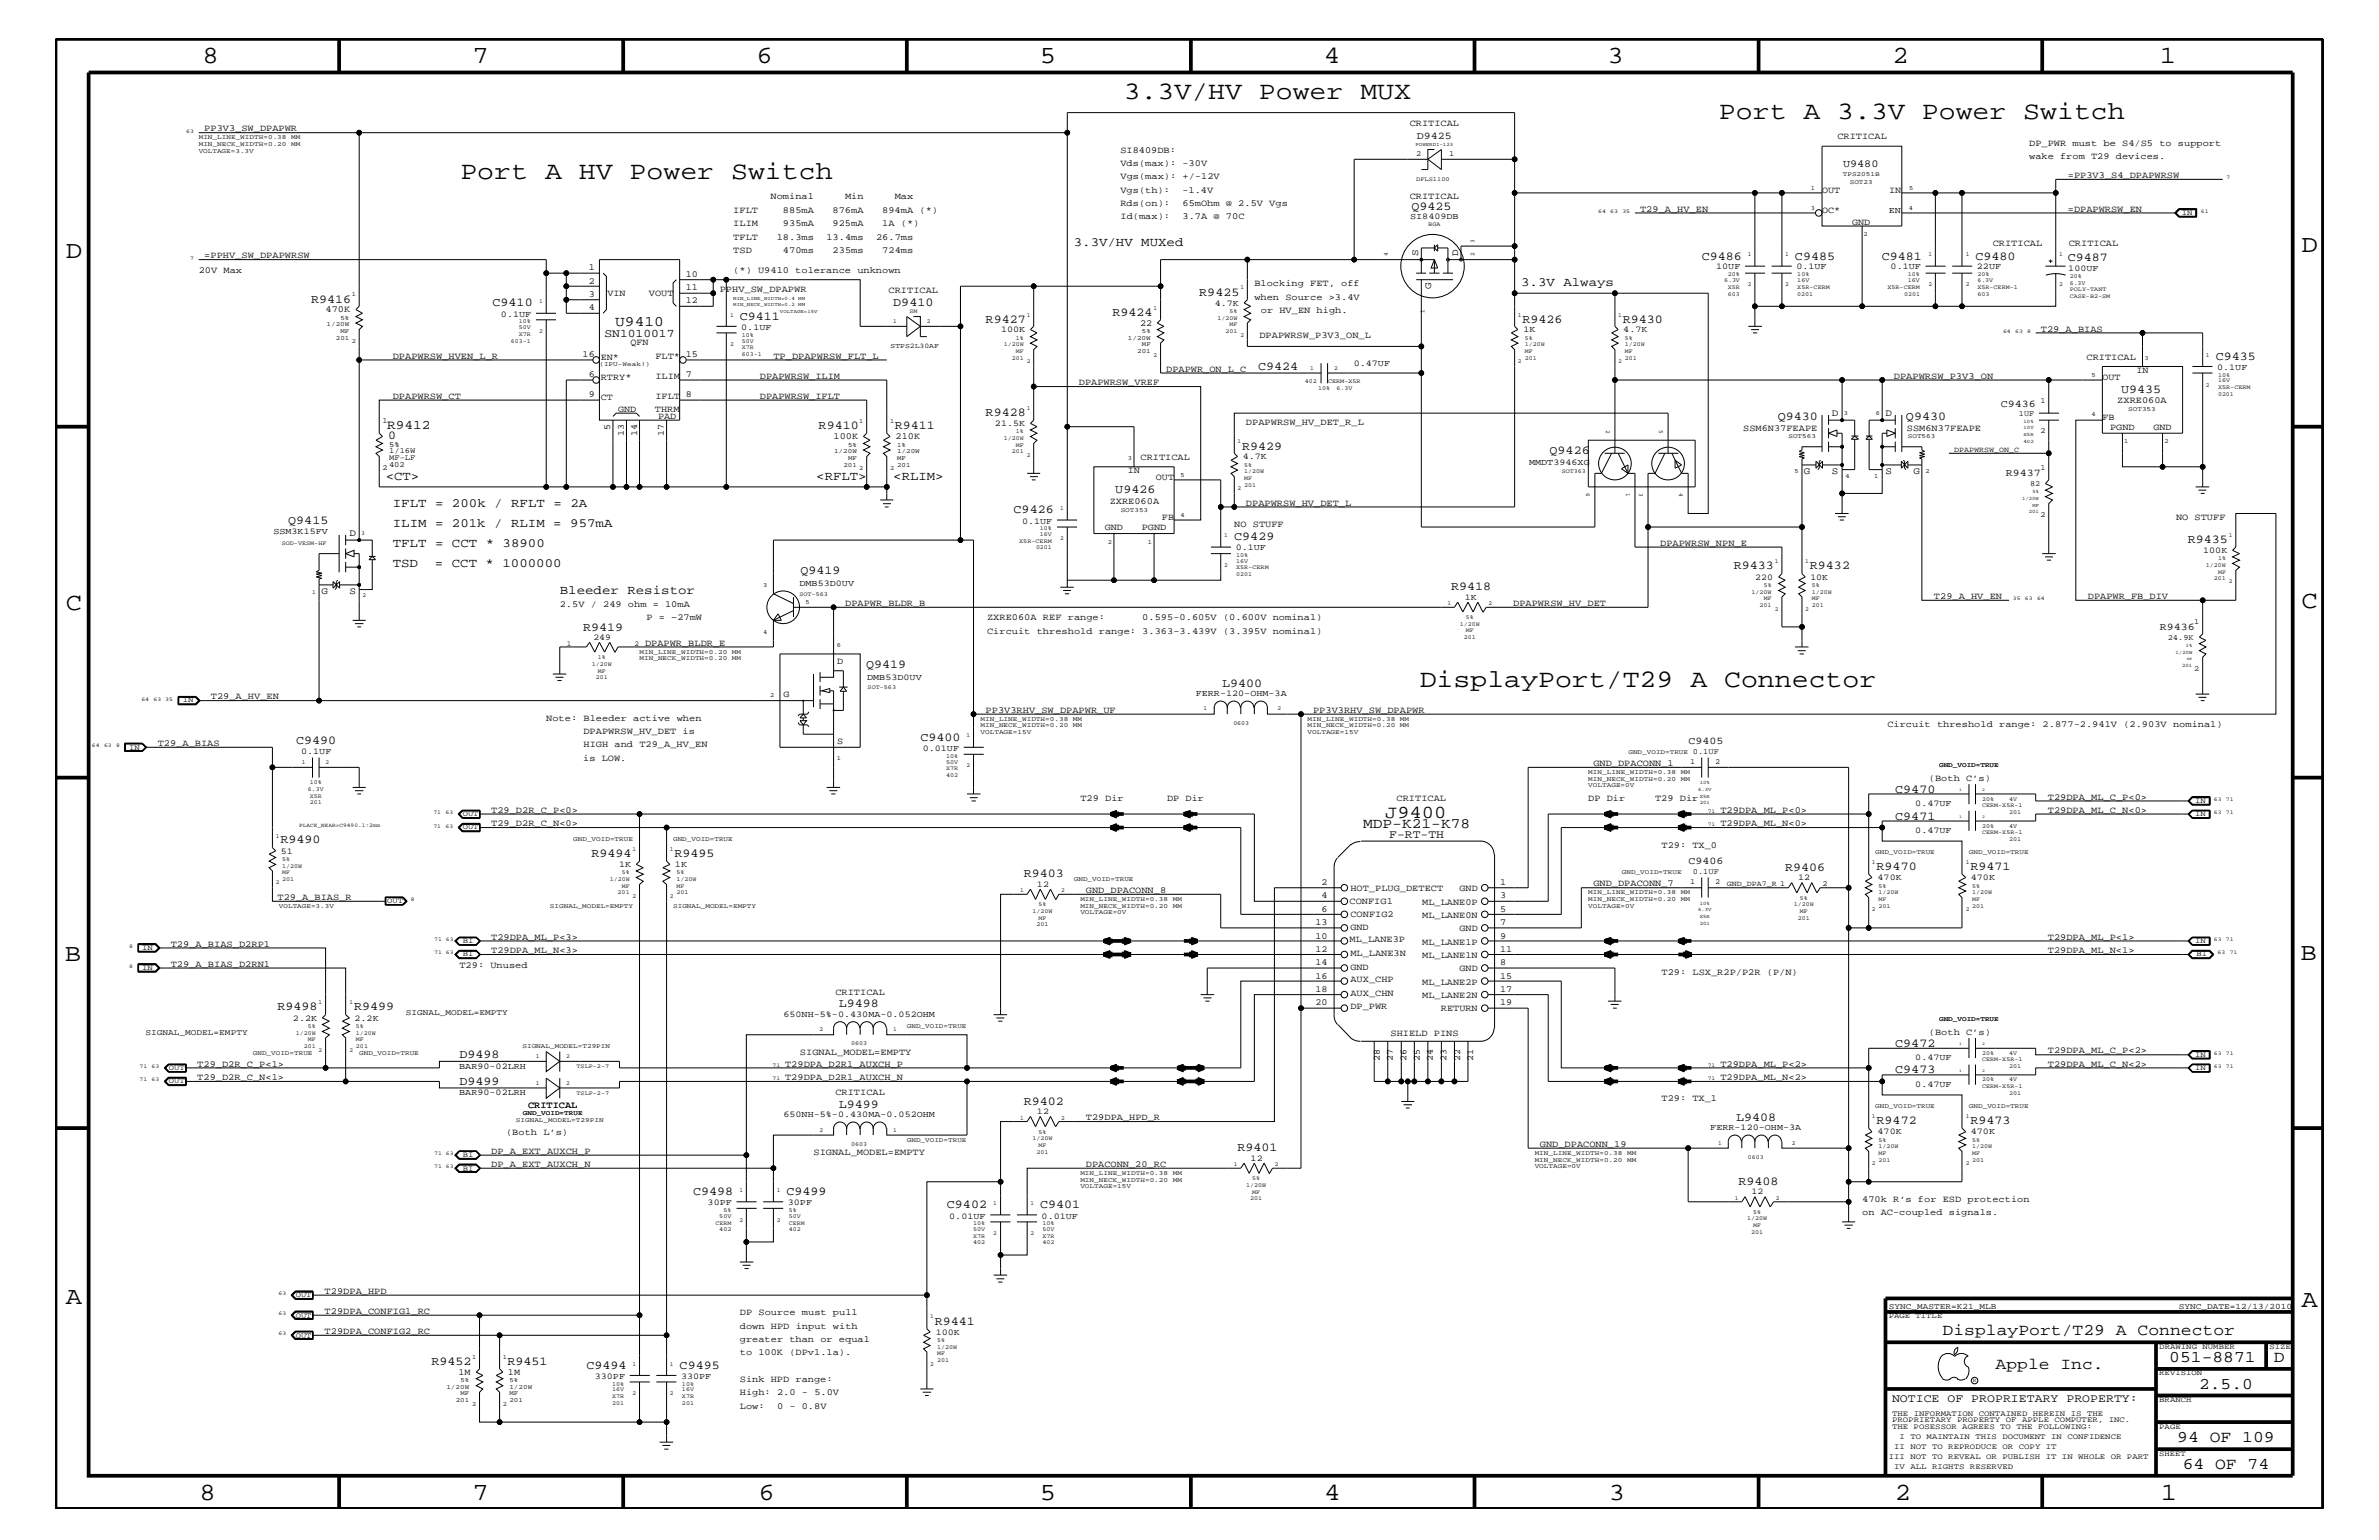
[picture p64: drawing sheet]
<svg xmlns="http://www.w3.org/2000/svg" width="432mm" height="279mm" viewBox="0 0 432 279" stroke-linecap="round" stroke-linejoin="round" font-family="sans-serif">
<defs><g id="words">
<g font-size="4.6">
<text x="204" y="18">3.3V/HV Power MUX</text>
<text x="312" y="21.6">Port A 3.3V Power Switch</text>
<text x="83.6" y="32.5">Port A HV Power Switch</text>
<text x="257.7" y="124.7">DisplayPort/T29 A Connector</text>
</g>
<g font-size="4.5">
<text x="36.7" y="11.5">8</text>
<text x="85.8" y="11.5">7</text>
<text x="137.3" y="11.5">6</text>
<text x="188.7" y="11.5">5</text>
<text x="240.3" y="11.5">4</text>
<text x="291.8" y="11.5">3</text>
<text x="343.5" y="11.5">2</text>
<text x="392" y="11.5">1</text>
<text x="11.9" y="46.8">D</text>
<text x="417.7" y="45.7">D</text>
<text x="11.9" y="110.6">C</text>
<text x="417.7" y="110.3">C</text>
<text x="11.8" y="174.3">B</text>
<text x="417.6" y="174.2">B</text>
<text x="11.9" y="236.7">A</text>
<text x="417.7" y="237.1">A</text>
<text x="36.2" y="272.1">8</text>
<text x="85.8" y="272.1">7</text>
<text x="137.7" y="272.1">6</text>
<text x="188.7" y="272.1">5</text>
<text x="240.4" y="272.1">4</text>
<text x="292" y="272.1">3</text>
<text x="343.9" y="272.1">2</text>
<text x="392.2" y="272.1">1</text>
</g>
<text font-size="3.3" x="251.4" y="148.4">J9400</text>
<g font-size="3">
<text x="352.6" y="242.3">DisplayPort/T29 A Connector</text>
<text x="362.2" y="248.4">Apple Inc.</text>
<text x="393.7" y="247.1">051-8871</text>
<text x="399.2" y="252">2.5.0</text>
<text x="412.7" y="247.1">D</text>
<text x="395.2" y="261.6">94 OF 109</text>
<text x="396.2" y="266.6">64 OF 74</text>
</g>
<g font-size="2.6">
<text x="111.7" y="59.2">U9410</text>
<text x="247.4" y="150.2">MDP-K21-K78</text>
</g>
<text font-size="2.4" x="70.3" y="77.9">R9412</text>
<g font-size="2.3">
<text x="194.9" y="44.6">3.3V/HV MUXed</text>
<text x="276.1" y="51.9">3.3V Always</text>
<text x="70" y="87.1">&lt;CT&gt;</text>
<text x="148.2" y="87.1">&lt;RFLT&gt;</text>
<text x="162.1" y="87.1">&lt;RLIM&gt;</text>
<text x="71.3" y="92">IFLT = 200k / RFLT = 2A</text>
<text x="71.3" y="95.6">ILIM = 201k / RLIM = 957mA</text>
<text x="71.3" y="99.3">TFLT = CCT * 38900</text>
<text x="71.3" y="102.9">TSD</text>
<text x="79" y="102.9">= CCT * 1000000</text>
<text x="101.6" y="107.7">Bleeder Resistor</text>
</g>
<g font-size="2.2">
<text x="256.2" y="38">Q9425</text>
<text x="308.9" y="47.1">C9486</text>
<text x="325.8" y="47.1">C9485</text>
<text x="341.5" y="47.1">C9481</text>
<text x="358.6" y="47.1">C9480</text>
<text x="375.3" y="47.4">C9487</text>
<text x="217.7" y="53.6">R9425</text>
<text x="56.5" y="54.9">R9416</text>
<text x="89.4" y="55.6">C9410</text>
<text x="134.3" y="58">C9411</text>
<text x="162.1" y="55.5">D9410</text>
<text x="178.9" y="58.5">R9427</text>
<text x="201.9" y="57.3">R9424</text>
<text x="276.4" y="58.5">R9426</text>
<text x="294.6" y="58.5">R9430</text>
<text x="402.2" y="65.3">C9435</text>
<text x="228.3" y="67.1">C9424</text>
<text x="385" y="71.3">U9435</text>
<text x="148.6" y="77.9">R9410</text>
<text x="162.4" y="77.9">R9411</text>
<text x="178.9" y="75.5">R9428</text>
<text x="322.7" y="76.2">Q9430</text>
<text x="345.9" y="76.2">Q9430</text>
<text x="70.4" y="79.7">0</text>
<text x="225.5" y="81.6">R9429</text>
<text x="281.3" y="82.4">Q9426</text>
<text x="202.4" y="89.5">U9426</text>
<text x="52.3" y="95">Q9415</text>
<text x="184" y="93.2">C9426</text>
<text x="224" y="98">C9429</text>
<text x="397.1" y="98.5">R9435</text>
<text x="145.3" y="104.2">Q9419</text>
<text x="263.4" y="107.1">R9418</text>
<text x="314.7" y="103.3">R9433</text>
<text x="328.5" y="103.3">R9432</text>
<text x="105.8" y="114.4">R9419</text>
<text x="157.2" y="121.2">Q9419</text>
<text x="221.8" y="124.6">L9400</text>
<text x="53.8" y="135">C9490</text>
<text x="167" y="134.4">C9400</text>
<text x="344" y="143.9">C9470</text>
<text x="344" y="148.7">C9471</text>
<text x="50.9" y="153">R9490</text>
<text x="107.4" y="155.5">R9494</text>
<text x="122.4" y="155.5">R9495</text>
<text x="185.8" y="159.2">R9403</text>
<text x="324" y="158">R9406</text>
<text x="340.6" y="157.9">R9470</text>
<text x="357.6" y="157.9">R9471</text>
<text x="50.4" y="183.3">R9498</text>
<text x="64.3" y="183.3">R9499</text>
<text x="152.2" y="182.7">L9498</text>
<text x="83.4" y="192">D9498</text>
<text x="344" y="189.9">C9472</text>
<text x="83.4" y="196.8">D9499</text>
<text x="344" y="194.8">C9473</text>
<text x="152.2" y="200.9">L9499</text>
<text x="185.8" y="200.4">R9402</text>
<text x="315.1" y="203.4">L9408</text>
<text x="340.6" y="204">R9472</text>
<text x="357.6" y="204">R9473</text>
<text x="224.6" y="208.9">R9401</text>
<text x="315.6" y="215">R9408</text>
<text x="125.8" y="216.9">C9498</text>
<text x="142.7" y="216.9">C9499</text>
<text x="171.9" y="219.2">C9402</text>
<text x="188.8" y="219.2">C9401</text>
<text x="169.7" y="240.3">R9441</text>
<text x="78.3" y="247.6">R9452</text>
<text x="92.1" y="247.6">R9451</text>
<text x="106.4" y="248.4">C9494</text>
<text x="123.4" y="248.4">C9495</text>
</g>
<g font-size="2.1">
<text x="109.7" y="61.2">SN1010017</text>
<text x="252.1" y="152">F-RT-TH</text>
<text x="343.4" y="254.4">NOTICE OF PROPRIETARY PROPERTY:</text>
</g>
<g font-size="1.9">
<text x="257.2" y="25.2">D9425</text>
<text x="334.5" y="30.3">U9480</text>
<text x="363.1" y="73.8">C9436</text>
<text x="364.1" y="86.4">R9437</text>
<text x="392" y="114.2">R9436</text>
<text x="306.5" y="135">C9405</text>
<text x="306.5" y="156.8">C9406</text>
</g>
<g font-size="1.8">
<text x="257.4" y="46.5" transform="rotate(-90 257.4 46.5)">S</text>
<text x="264.7" y="46.5" transform="rotate(-90 264.7 46.5)">D</text>
<text x="259.8" y="52.5" transform="rotate(-90 259.8 52.5)">G</text>
<text x="332.5" y="75.5">D</text>
<text x="342.2" y="75.5">D</text>
<text x="327.4" y="86">G</text>
<text x="332.5" y="86">S</text>
<text x="342.2" y="86">S</text>
<text x="347.3" y="86">G</text>
<text x="63.4" y="97.3">D</text>
<text x="58.3" y="107.8">G</text>
<text x="63.4" y="107.8">S</text>
</g>
<g font-size="1.7">
<text x="37.1" y="23.8">PP3V3_SW_DPAPWR</text>
<text x="255.9" y="22.9">CRITICAL</text>
<text x="203.4" y="27.7">SI8409DB:</text>
<text x="333.5" y="25.3">CRITICAL</text>
<text x="368.3" y="28.9">wake from T29 devices.</text>
<text x="368.3" y="26.5">DP_PWR must be S4/S5 to support</text>
<text x="203.4" y="32.5">Vgs(max): +/-12V</text>
<text x="203.4" y="35">Vgs(th):</text>
<text x="203.4" y="30.2">Vds(max): -30V</text>
<text x="214.6" y="35">-1.4V</text>
<text x="330.7" y="35">OUT</text>
<text x="342.9" y="35">IN</text>
<text x="375.3" y="32.3">=PP3V3_S4_DPAPWRSW</text>
<text x="133.1" y="38.6">IFLT</text>
<text x="133.1" y="41">ILIM</text>
<text x="139.9" y="36.2">Nominal</text>
<text x="142.1" y="41">935mA</text>
<text x="142.1" y="38.6">885mA</text>
<text x="151.1" y="41">925mA</text>
<text x="151.1" y="38.6">876mA</text>
<text x="153.4" y="36.2">Min</text>
<text x="160.1" y="41">1A (*)</text>
<text x="160.1" y="38.6">894mA (*)</text>
<text x="162.4" y="36.2">Max</text>
<text x="203.4" y="37.4">Rds(on):</text>
<text x="203.4" y="39.8">Id(max):</text>
<text x="214.6" y="37.4">65mOhm @ 2.5V Vgs</text>
<text x="214.6" y="39.8">3.7A @ 70C</text>
<text x="255.9" y="36.2">CRITICAL</text>
<text x="297.7" y="38.4">T29_A_HV_EN</text>
<text x="330.7" y="38.6">OC*</text>
<text x="336.2" y="40.8">GND</text>
<text x="375.3" y="38.4">=DPAPWRSW_EN</text>
<text x="37.1" y="46.8">=PPHV_SW_DPAPWRSW</text>
<text x="133.1" y="43.5">TFLT</text>
<text x="133.1" y="45.9">TSD</text>
<text x="141" y="43.5">18.3ms</text>
<text x="142.1" y="45.9">470ms</text>
<text x="150" y="43.5">13.4ms</text>
<text x="151.1" y="45.9">235ms</text>
<text x="159" y="43.5">26.7ms</text>
<text x="160.1" y="45.9">724ms</text>
<text x="361.7" y="44.6">CRITICAL</text>
<text x="375.5" y="44.6">CRITICAL</text>
<text x="36.1" y="49.6">20V Max</text>
<text x="106.8" y="53.9">3</text>
<text x="106.8" y="51.5">2</text>
<text x="106.8" y="49.1">1</text>
<text x="110.2" y="53.6">VIN</text>
<text x="117.8" y="53.6">VOUT</text>
<text x="124.5" y="52.7">11</text>
<text x="124.5" y="50.2">10</text>
<text x="130.6" y="52.9">PPHV_SW_DPAPWR</text>
<text x="133.1" y="49.6">(*) U9410 tolerance unknown</text>
<text x="161.3" y="53.2">CRITICAL</text>
<text x="227.7" y="51.9">Blocking FET, off</text>
<text x="59.1" y="56.7">470K</text>
<text x="106.8" y="56.3">4</text>
<text x="124.5" y="55.1">12</text>
<text x="206.9" y="59.1">22</text>
<text x="227.7" y="54.4">when Source &gt;3.4V</text>
<text x="228.9" y="56.8">or HV_EN high.</text>
<text x="71.3" y="65.1">DPAPWRSW_HVEN_L_R</text>
<text x="105.7" y="64.8">16</text>
<text x="109.1" y="65.3">EN*</text>
<text x="114.4" y="62.6">QFN</text>
<text x="119" y="65.1">FLT*</text>
<text x="124.5" y="64.8">15</text>
<text x="140.4" y="65.1">TP_DPAPWRSW_FLT_L</text>
<text x="228.6" y="61.4">DPAPWRSW_P3V3_ON_L</text>
<text x="370.4" y="60.2">T29_A_BIAS</text>
<text x="378.7" y="65.3">CRITICAL</text>
<text x="106.8" y="68.4">6</text>
<text x="109.1" y="68.9">RTRY*</text>
<text x="119" y="68.8">ILIM</text>
<text x="124.5" y="68.4">7</text>
<text x="137.9" y="68.7">DPAPWRSW_ILIM</text>
<text x="195.8" y="69.9">DPAPWRSW_VREF</text>
<text x="211.7" y="67.5">DPAPWR_ON_L_C</text>
<text x="343.7" y="68.7">DPAPWRSW_P3V3_ON</text>
<text x="381.6" y="68.9">OUT</text>
<text x="387.8" y="67.7">IN</text>
<text x="71.3" y="72.3">DPAPWRSW_CT</text>
<text x="106.8" y="72.1">9</text>
<text x="109.1" y="72.6">CT</text>
<text x="112.2" y="74.7">GND</text>
<text x="118.9" y="74.7">THRM</text>
<text x="119" y="72.4">IFLT</text>
<text x="119.5" y="76">PAD</text>
<text x="124.5" y="72.1">8</text>
<text x="137.9" y="72.3">DPAPWRSW_IFLT</text>
<text x="226.1" y="77.2">DPAPWRSW_HV_DET_R_L</text>
<text x="381.6" y="76.2">FB</text>
<text x="384.3" y="73.2">ZXRE060A</text>
<text x="110.7" y="78.1" transform="rotate(-90 110.7 78.1)">5</text>
<text x="113.2" y="79.2" transform="rotate(-90 113.2 79.2)">13</text>
<text x="115.7" y="79.2" transform="rotate(-90 115.7 79.2)">14</text>
<text x="120.5" y="79.2" transform="rotate(-90 120.5 79.2)">17</text>
<text x="151.3" y="79.7">100K</text>
<text x="162.6" y="79.7">210K</text>
<text x="207" y="83.5">CRITICAL</text>
<text x="316.4" y="78.2">SSM6N37FEAPE</text>
<text x="346.1" y="78.2">SSM6N37FEAPE</text>
<text x="383" y="78">PGND</text>
<text x="390.9" y="78">GND</text>
<text x="204.7" y="85.9">IN</text>
<text x="209.8" y="87.1">OUT</text>
<text x="201.4" y="91.4">ZXRE060A</text>
<text x="210.9" y="94.3">FB</text>
<text x="224" y="95.6">NO STUFF</text>
<text x="226.1" y="91.7">DPAPWRSW_HV_DET_L</text>
<text x="395" y="94.3">NO STUFF</text>
<text x="200.5" y="96.2">GND</text>
<text x="207.2" y="96.2">PGND</text>
<text x="301.3" y="99">DPAPWRSW_NPN_E</text>
<text x="101.6" y="110.2">2.5V / 249 ohm = 10mA</text>
<text x="117.3" y="112.6">P = ~27mW</text>
<text x="153.4" y="109.9">DPAPWR_BLDR_B</text>
<text x="179.2" y="112.6">ZXRE060A REF range:</text>
<text x="207.3" y="112.6">0.595-0.605V (0.600V nominal)</text>
<text x="274.7" y="109.9">DPAPWRSW_HV_DET</text>
<text x="351" y="108.7">T29_A_HV_EN</text>
<text x="379" y="108.7">DPAPWR_FB_DIV</text>
<text x="117.1" y="117.2">DPAPWR_BLDR_E</text>
<text x="179.2" y="115">Circuit threshold range: 3.363-3.439V (3.395V nominal)</text>
<text x="151.9" y="120.4">D</text>
<text x="38.3" y="126.9">T29_A_HV_EN</text>
<text x="99.1" y="130.8">Note: Bleeder active when</text>
<text x="142.2" y="126.5">G</text>
<text x="178.9" y="129.3">PP3V3RHV_SW_DPAPWR_UF</text>
<text x="238.3" y="129.3">PP3V3RHV_SW_DPAPWR</text>
<text x="342.6" y="131.9">Circuit threshold range: 2.877-2.941V (2.903V nominal)</text>
<text x="28.6" y="135.3">T29_A_BIAS</text>
<text x="105.9" y="133.2">DPAPWRSW_HV_DET is</text>
<text x="105.9" y="135.6">HIGH and T29_A_HV_EN</text>
<text x="151.9" y="135">S</text>
<text x="105.9" y="138">is LOW.</text>
<text x="289.2" y="139">GND_DPACONN_1</text>
<text x="350.1" y="141.7">(Both C’s)</text>
<text x="89.2" y="149.9">T29_D2R_C_N&lt;0&gt;</text>
<text x="89.2" y="147.5">T29_D2R_C_P&lt;0&gt;</text>
<text x="196.1" y="145.3">T29 Dir</text>
<text x="211.8" y="145.3">DP Dir</text>
<text x="253.5" y="145.3">CRITICAL</text>
<text x="288.3" y="145.3">DP Dir</text>
<text x="300.4" y="145.3">T29 Dir</text>
<text x="312.3" y="149.9">T29DPA_ML_N&lt;0&gt;</text>
<text x="312.3" y="147.5">T29DPA_ML_P&lt;0&gt;</text>
<text x="371.7" y="145.1">T29DPA_ML_C_P&lt;0&gt;</text>
<text x="371.7" y="147.5">T29DPA_ML_C_N&lt;0&gt;</text>
<text x="301.6" y="153.8">T29: TX_0</text>
<text x="197.1" y="162">GND_DPACONN_8</text>
<text x="239.9" y="160.6">2</text>
<text x="245.1" y="161.6">HOT_PLUG_DETECT</text>
<text x="264.9" y="161.7">GND</text>
<text x="272.3" y="160.6">1</text>
<text x="289.2" y="160.8">GND_DPACONN_7</text>
<text x="50.4" y="163.3">T29_A_BIAS_R</text>
<text x="238.8" y="167.8">13</text>
<text x="239.9" y="165.4">6</text>
<text x="239.9" y="163">4</text>
<text x="244.9" y="163.9">CONFIG1</text>
<text x="245.1" y="166.4">CONFIG2</text>
<text x="258.1" y="166.5">ML_LANE0N</text>
<text x="258.1" y="164.1">ML_LANE0P</text>
<text x="272.3" y="163">3</text>
<text x="272.3" y="165.4">5</text>
<text x="272.3" y="167.8">7</text>
<text x="31" y="171.7">T29_A_BIAS_D2RP1</text>
<text x="89.2" y="170.5">T29DPA_ML_P&lt;3&gt;</text>
<text x="89.2" y="172.9">T29DPA_ML_N&lt;3&gt;</text>
<text x="238.8" y="170.3">10</text>
<text x="238.8" y="172.7">12</text>
<text x="244.9" y="170.9">ML_LANE3P</text>
<text x="245.1" y="173.4">ML_LANE3N</text>
<text x="245.1" y="168.7">GND</text>
<text x="258.1" y="171.4">ML_LANE1P</text>
<text x="258.1" y="173.8">ML_LANE1N</text>
<text x="264.9" y="168.9">GND</text>
<text x="272.3" y="170.3">9</text>
<text x="272.3" y="172.7">11</text>
<text x="371.7" y="170.5">T29DPA_ML_P&lt;1&gt;</text>
<text x="371.7" y="172.9">T29DPA_ML_N&lt;1&gt;</text>
<text x="31" y="175.4">T29_A_BIAS_D2RN1</text>
<text x="83.4" y="175.6">T29: Unused</text>
<text x="238.8" y="175.1">14</text>
<text x="238.8" y="177.6">16</text>
<text x="238.8" y="179.9">18</text>
<text x="245.1" y="178.3">AUX_CHP</text>
<text x="245.1" y="176">GND</text>
<text x="258.1" y="178.7">ML_LANE2P</text>
<text x="264.9" y="176.2">GND</text>
<text x="272.3" y="177.6">15</text>
<text x="272.3" y="179.9">17</text>
<text x="272.3" y="175.1">8</text>
<text x="301.6" y="176.8">T29: LSX_R2P/P2R (P/N)</text>
<text x="151.6" y="180.5">CRITICAL</text>
<text x="238.8" y="182.4">20</text>
<text x="245.1" y="183.1">DP_PWR</text>
<text x="245.1" y="180.7">AUX_CHN</text>
<text x="258.1" y="181">ML_LANE2N</text>
<text x="261.5" y="183.5">RETURN</text>
<text x="272.3" y="182.4">19</text>
<text x="145.2" y="191.4">SIGNAL_MODEL=EMPTY</text>
<text x="252.4" y="188">SHIELD PINS</text>
<text x="350.1" y="187.7">(Both C’s)</text>
<text x="371.7" y="191.1">T29DPA_ML_C_P&lt;2&gt;</text>
<text x="35.8" y="195.9">T29_D2R_C_N&lt;1&gt;</text>
<text x="35.8" y="193.6">T29_D2R_C_P&lt;1&gt;</text>
<text x="142.5" y="193.6">T29DPA_D2R1_AUXCH_P</text>
<text x="142.5" y="195.9">T29DPA_D2R1_AUXCH_N</text>
<text x="250.4" y="192.5" transform="rotate(-90 250.4 192.5)">28</text>
<text x="252.8" y="192.5" transform="rotate(-90 252.8 192.5)">27</text>
<text x="255.3" y="192.5" transform="rotate(-90 255.3 192.5)">26</text>
<text x="257.7" y="192.5" transform="rotate(-90 257.7 192.5)">25</text>
<text x="260.1" y="192.5" transform="rotate(-90 260.1 192.5)">24</text>
<text x="262.6" y="192.5" transform="rotate(-90 262.6 192.5)">23</text>
<text x="265" y="192.5" transform="rotate(-90 265 192.5)">22</text>
<text x="267.4" y="192.5" transform="rotate(-90 267.4 192.5)">21</text>
<text x="312.3" y="193.6">T29DPA_ML_P&lt;2&gt;</text>
<text x="312.3" y="195.9">T29DPA_ML_N&lt;2&gt;</text>
<text x="371.7" y="193.6">T29DPA_ML_C_N&lt;2&gt;</text>
<text x="95.8" y="201">CRITICAL</text>
<text x="151.6" y="198.7">CRITICAL</text>
<text x="197.1" y="203.2">T29DPA_HPD_R</text>
<text x="301.6" y="199.8">T29: TX_1</text>
<text x="89.2" y="209.3">DP_A_EXT_AUXCH_P</text>
<text x="91.9" y="205.9">(Both L’s)</text>
<text x="147.7" y="209.6">SIGNAL_MODEL=EMPTY</text>
<text x="279.5" y="208.1">GND_DPACONN_19</text>
<text x="89.2" y="211.7">DP_A_EXT_AUXCH_N</text>
<text x="197.1" y="211.7">DPACONN_20_RC</text>
<text x="338" y="218">470k R’s for ESD protection</text>
<text x="338" y="220.4">on AC-coupled signals.</text>
<text x="58.9" y="234.7">T29DPA_HPD</text>
<text x="58.9" y="238.4">T29DPA_CONFIG1_RC</text>
<text x="134.3" y="238.6">DP Source must pull</text>
<text x="58.9" y="242">T29DPA_CONFIG2_RC</text>
<text x="134.3" y="245.9">to 100K (DPv1.1a).</text>
<text x="134.3" y="243.5">greater than or equal</text>
<text x="134.3" y="241.1">down HPD input with</text>
<text x="83.2" y="249.5">1M</text>
<text x="92.2" y="249.5">1M</text>
<text x="134.3" y="250.7">Sink HPD range:</text>
<text x="134.3" y="255.6">Low:</text>
<text x="134.3" y="253.2">High: 2.0 - 5.0V</text>
<text x="141" y="255.6">0 - 0.8V</text>
</g>
<g font-size="1.6">
<text x="255.9" y="39.8">SI8409DB</text>
<text x="342.8" y="38.6">EN</text>
<text x="311.5" y="48.9">10UF</text>
<text x="326.1" y="48.9">0.1UF</text>
<text x="343.2" y="48.9">0.1UF</text>
<text x="358.8" y="48.9">22UF</text>
<text x="375.4" y="49.1">100UF</text>
<text x="90.9" y="57.4">0.1UF</text>
<text x="134.5" y="59.8">0.1UF</text>
<text x="220.5" y="55.5">4.7K</text>
<text x="181.7" y="60.3">100K</text>
<text x="276.5" y="60.3">1K</text>
<text x="294.6" y="60.3">4.7K</text>
<text x="245.7" y="66.5">0.47UF</text>
<text x="402.4" y="67.1">0.1UF</text>
<text x="180.6" y="77.3">21.5K</text>
<text x="225.6" y="83.3">4.7K</text>
<text x="277.5" y="84.4">MMDT3946XG</text>
<text x="185.5" y="95">0.1UF</text>
<text x="49.6" y="96.9">SSM3K15FV</text>
<text x="224.3" y="99.9">0.1UF</text>
<text x="399.9" y="100.4">100K</text>
<text x="145.1" y="106.4">DMB53D0UV</text>
<text x="318.6" y="105.2">220</text>
<text x="328.6" y="105.2">10K</text>
<text x="265.9" y="108.8">1K</text>
<text x="107.7" y="116.1">249</text>
<text x="157.4" y="123.4">DMB53D0UV</text>
<text x="217" y="126.3">FERR-120-OHM-3A</text>
<text x="54.7" y="136.8">0.1UF</text>
<text x="167.5" y="136.2">0.01UF</text>
<text x="347.6" y="146.2">0.47UF</text>
<text x="51" y="154.9">51</text>
<text x="347.6" y="151.1">0.47UF</text>
<text x="112.4" y="157.3">1K</text>
<text x="122.5" y="157.3">1K</text>
<text x="188.2" y="160.9">12</text>
<text x="326.4" y="159.7">12</text>
<text x="340.8" y="159.7">470K</text>
<text x="357.7" y="159.7">470K</text>
<text x="53.2" y="185.2">2.2K</text>
<text x="64.3" y="185.2">2.2K</text>
<text x="142.2" y="184.4">650NH-5%-0.430MA-0.052OHM</text>
<text x="83.4" y="193.9">BAR90-02LRH</text>
<text x="347.6" y="192.3">0.47UF</text>
<text x="347.6" y="197.2">0.47UF</text>
<text x="83.4" y="198.7">BAR90-02LRH</text>
<text x="142.2" y="202.6">650NH-5%-0.430MA-0.052OHM</text>
<text x="188.2" y="202.1">12</text>
<text x="310.4" y="205.1">FERR-120-OHM-3A</text>
<text x="340.8" y="205.8">470K</text>
<text x="357.7" y="205.8">470K</text>
<text x="227" y="210.7">12</text>
<text x="128.4" y="218.6">30PF</text>
<text x="143" y="218.6">30PF</text>
<text x="172.3" y="221.1">0.01UF</text>
<text x="189.1" y="221.1">0.01UF</text>
<text x="317.9" y="216.7">12</text>
<text x="169.8" y="242.2">100K</text>
<text x="107.9" y="250.1">330PF</text>
<text x="123.6" y="250.1">330PF</text>
</g>
<g font-size="1.5">
<text x="73.7" y="184.1">SIGNAL_MODEL=EMPTY</text>
<text x="26.4" y="187.7">SIGNAL_MODEL=EMPTY</text>
<text x="342.8" y="237.4">SYNC_MASTER=K21_MLB</text>
<text x="395.5" y="237.4">SYNC_DATE=12/13/2010</text>
</g>
<g font-size="1.4">
<text x="257" y="28.3">2</text>
<text x="263.1" y="28.3">1</text>
<text x="396" y="39">IN</text>
<text x="69.4" y="76.8">1</text>
<text x="366.4" y="75.6">1UF</text>
<text x="370.3" y="73.2">1</text>
<text x="70.6" y="81.1">5%</text>
<text x="70.6" y="82.2">1/16W</text>
<text x="70.6" y="83.5">MF-LF</text>
<text x="354.7" y="82">DPAPWRSW_ON_C</text>
<text x="370.3" y="78.6">2</text>
<text x="69.4" y="85.3">2</text>
<text x="70.6" y="84.7">402</text>
<text x="368.5" y="88.2">82</text>
<text x="370.3" y="85.3">1</text>
<text x="370.3" y="93.8">2</text>
<text x="398.3" y="113.1">1</text>
<text x="102.9" y="117.2">1</text>
<text x="115.1" y="117.2">2</text>
<text x="393.4" y="116.1">24.9K</text>
<text x="398.3" y="121.7">2</text>
<text x="33.2" y="127.5">IN</text>
<text x="23.5" y="136">IN</text>
<text x="307.3" y="136.8">0.1UF</text>
<text x="306.7" y="138.6">1</text>
<text x="311.3" y="138.6">2</text>
<text x="84" y="148.1">OUT</text>
<text x="398.4" y="145.7">IN</text>
<text x="398.4" y="148.1">IN</text>
<text x="84" y="150.5">OUT</text>
<text x="306.7" y="160.5">1</text>
<text x="307.3" y="158.6">0.1UF</text>
<text x="311.3" y="160.5">2</text>
<text x="313.4" y="160.8">GND_DPA7_R 1</text>
<text x="330.8" y="160.7">2</text>
<text x="70.3" y="163.9">OUT</text>
<text x="25.8" y="172.3">IN</text>
<text x="84" y="171.1">BI</text>
<text x="84" y="173.5">BI</text>
<text x="398.4" y="171.1">IN</text>
<text x="398.7" y="173.5">BI</text>
<text x="25.8" y="176">IN</text>
<text x="398.4" y="191.7">IN</text>
<text x="30.6" y="194.2">OUT</text>
<text x="30.6" y="196.5">OUT</text>
<text x="398.4" y="194.2">IN</text>
<text x="84" y="209.9">BI</text>
<text x="84" y="212.4">BI</text>
<text x="53.7" y="235.4">OUT</text>
<text x="53.7" y="239">OUT</text>
<text x="342.8" y="239.2">PAGE TITLE</text>
<text x="53.7" y="242.7">OUT</text>
<text x="391.9" y="244.7">DRAWING NUMBER</text>
<text x="411.9" y="244.7">SIZE</text>
<text x="391.9" y="249.5">REVISION</text>
<text x="343.4" y="256.8">THE INFORMATION CONTAINED HEREIN IS THE</text>
<text x="391.9" y="254.4">BRANCH</text>
<text x="343.4" y="259.3">THE POSESSOR AGREES TO THE FOLLOWING:</text>
<text x="343.4" y="258">PROPRIETARY PROPERTY OF APPLE COMPUTER, INC.</text>
<text x="343.8" y="262.9">II NOT TO REPRODUCE OR COPY IT</text>
<text x="344.8" y="261.1">I TO MAINTAIN THIS DOCUMENT IN CONFIDENCE</text>
<text x="391.9" y="259.3">PAGE</text>
<text x="342.8" y="264.7">III NOT TO REVEAL OR PUBLISH IT IN WHOLE OR PART</text>
<text x="343.8" y="266.6">IV ALL RIGHTS RESERVED</text>
<text x="391.9" y="264.1">SHEET</text>
</g>
<text font-size="1.3" x="161.6" y="63.2">STPS2L30AF</text>
<g font-size="1.2">
<text x="36.1" y="27.7">VOLTAGE=3.3V</text>
<text x="36.1" y="25.3">MIN_LINE_WIDTH=0.38</text>
<text x="36.1" y="26.5">MIN_NECK_WIDTH=0.20</text>
<text x="52.8" y="25.3">MM</text>
<text x="52.8" y="26.5">MM</text>
<text x="328.7" y="34.4">1</text>
<text x="334.5" y="31.9">TPS2051B</text>
<text x="335.7" y="33.3">SOT23</text>
<text x="346.5" y="34.5">5</text>
<text x="328.7" y="38">3</text>
<text x="346.5" y="38">4</text>
<text x="338.2" y="42.9">2</text>
<text x="63.8" y="53.8">1</text>
<text x="59.3" y="59.2">1/20W</text>
<text x="61.8" y="58">5%</text>
<text x="61" y="61.7">201</text>
<text x="61.8" y="60.4">MF</text>
<text x="63.8" y="62.3">2</text>
<text x="204.7" y="61.7">1/20W</text>
<text x="206.4" y="64">201</text>
<text x="207.3" y="62.9">MF</text>
<text x="207.3" y="60.4">5%</text>
<text x="389.2" y="65.3">3</text>
<text x="108.8" y="66.5">(IPU-Weak!)</text>
<text x="379.6" y="68.4">5</text>
<text x="156" y="76.8">1</text>
<text x="161.5" y="76.8">1</text>
<text x="334.7" y="75.4">3</text>
<text x="340.4" y="75.4">6</text>
<text x="379.6" y="75.6">4</text>
<text x="386.3" y="74.6">SOT353</text>
<text x="151.4" y="82.2">1/20W</text>
<text x="153.9" y="83.5">MF</text>
<text x="153.9" y="81.1">5%</text>
<text x="162.8" y="81.1">1%</text>
<text x="162.8" y="82.2">1/20W</text>
<text x="162.8" y="83.5">MF</text>
<text x="204.7" y="83.5">3</text>
<text x="324.6" y="79.4">SOT563</text>
<text x="346.3" y="79.4">SOT563</text>
<text x="385.6" y="80.5">1</text>
<text x="392.9" y="80.5">2</text>
<text x="153.1" y="84.7">201</text>
<text x="156" y="85.3">2</text>
<text x="161.5" y="85.3">2</text>
<text x="162.8" y="84.7">201</text>
<text x="214.3" y="86.5">5</text>
<text x="325.7" y="85.9">5</text>
<text x="334.9" y="86.6">4</text>
<text x="340.2" y="86.6">1</text>
<text x="349.5" y="85.9">2</text>
<text x="203.4" y="92.8">SOT353</text>
<text x="214.3" y="93.8">4</text>
<text x="201.1" y="98.7">2</text>
<text x="208.4" y="98.7">1</text>
<text x="138.5" y="106.5">3</text>
<text x="146.2" y="109.5">5</text>
<text x="116.1" y="118.6">MIN_LINE_WIDTH=0.20</text>
<text x="116.1" y="119.8">MIN_NECK_WIDTH=0.20</text>
<text x="132.9" y="118.6">MM</text>
<text x="132.9" y="119.8">MM</text>
<text x="138.5" y="115">4</text>
<text x="151.9" y="117.4">6</text>
<text x="139.8" y="126.5">2</text>
<text x="178" y="130.8">MIN_LINE_WIDTH=0.38</text>
<text x="178" y="131.9">MIN_NECK_WIDTH=0.20</text>
<text x="194.7" y="130.8">MM</text>
<text x="194.7" y="131.9">MM</text>
<text x="237.3" y="131.9">MIN_NECK_WIDTH=0.20</text>
<text x="237.3" y="130.8">MIN_LINE_WIDTH=0.38</text>
<text x="254.1" y="131.9">MM</text>
<text x="254.1" y="130.8">MM</text>
<text x="151.9" y="138">1</text>
<text x="178" y="133.2">VOLTAGE=15V</text>
<text x="237.3" y="133.2">VOLTAGE=15V</text>
<text x="295.6" y="136.8">GND_VOID=TRUE</text>
<text x="288.3" y="142.9">VOLTAGE=0V</text>
<text x="288.3" y="141.7">MIN_NECK_WIDTH=0.20</text>
<text x="288.3" y="140.4">MIN_LINE_WIDTH=0.38</text>
<text x="305.1" y="141.7">MM</text>
<text x="305.1" y="140.4">MM</text>
<text x="352" y="139.2">GND_VOID=TRUE</text>
<text x="104.1" y="152.6">GND_VOID=TRUE</text>
<text x="122.2" y="152.6">GND_VOID=TRUE</text>
<text x="340.4" y="155">GND_VOID=TRUE</text>
<text x="357.4" y="155">GND_VOID=TRUE</text>
<text x="194.9" y="159.9">GND_VOID=TRUE</text>
<text x="294.4" y="158.6">GND_VOID=TRUE</text>
<text x="50.6" y="164.7">VOLTAGE=3.3V</text>
<text x="99.8" y="164.7">SIGNAL_MODEL=EMPTY</text>
<text x="122.2" y="164.7">SIGNAL_MODEL=EMPTY</text>
<text x="196.1" y="164.7">MIN_NECK_WIDTH=0.20</text>
<text x="196.1" y="165.9">VOLTAGE=0V</text>
<text x="196.1" y="163.5">MIN_LINE_WIDTH=0.38</text>
<text x="212.9" y="164.7">MM</text>
<text x="212.9" y="163.5">MM</text>
<text x="288.3" y="164.7">VOLTAGE=0V</text>
<text x="288.3" y="162.2">MIN_LINE_WIDTH=0.38</text>
<text x="288.3" y="163.5">MIN_NECK_WIDTH=0.20</text>
<text x="305.1" y="162.2">MM</text>
<text x="305.1" y="163.5">MM</text>
<text x="352" y="185.3">GND_VOID=TRUE</text>
<text x="45.9" y="191.4">GND_VOID=TRUE</text>
<text x="65.2" y="191.4">GND_VOID=TRUE</text>
<text x="94.8" y="190.2">SIGNAL_MODEL=T29PIN</text>
<text x="164.6" y="186.5">GND_VOID=TRUE</text>
<text x="93.6" y="203.5">SIGNAL_MODEL=T29PIN</text>
<text x="94.9" y="202.3">GND_VOID=TRUE</text>
<text x="340.4" y="201">GND_VOID=TRUE</text>
<text x="357.4" y="201">GND_VOID=TRUE</text>
<text x="164.6" y="207.1">GND_VOID=TRUE</text>
<text x="278.6" y="209.6">MIN_LINE_WIDTH=0.38</text>
<text x="295.3" y="209.6">MM</text>
<text x="196.1" y="213.2">MIN_LINE_WIDTH=0.38</text>
<text x="196.1" y="214.4">MIN_NECK_WIDTH=0.20</text>
<text x="196.1" y="215.6">VOLTAGE=15V</text>
<text x="212.9" y="213.2">MM</text>
<text x="212.9" y="214.4">MM</text>
<text x="278.6" y="211.9">VOLTAGE=0V</text>
<text x="278.6" y="210.8">MIN_NECK_WIDTH=0.20</text>
<text x="295.3" y="210.8">MM</text>
<text x="81" y="252">1/20W</text>
<text x="83.6" y="250.7">5%</text>
<text x="85.7" y="246.5">1</text>
<text x="91.3" y="246.5">1</text>
<text x="92.5" y="252">1/20W</text>
<text x="92.5" y="250.7">5%</text>
<text x="82.7" y="254.4">201</text>
<text x="83.6" y="253.2">MF</text>
<text x="85.7" y="255">2</text>
<text x="91.3" y="255">2</text>
<text x="92.5" y="254.4">201</text>
<text x="92.5" y="253.2">MF</text>
</g>
<g font-size="1.1">
<text x="257" y="32.9">DFLS1100</text>
<text x="259.2" y="41">BGA</text>
<text x="251.9" y="46.5" transform="rotate(-90 251.9 46.5)">4</text>
<text x="267.6" y="46.5" transform="rotate(-90 267.6 46.5)">2</text>
<text x="267.6" y="44.1" transform="rotate(-90 267.6 44.1)">3</text>
<text x="317.2" y="46.5">1</text>
<text x="324" y="46.5">1</text>
<text x="350" y="46.5">1</text>
<text x="356.8" y="46.5">1</text>
<text x="373.7" y="46.5">1</text>
<text x="225.1" y="52.5">1</text>
<text x="312.9" y="51.3">6.3V</text>
<text x="313.6" y="53.6">603</text>
<text x="313.6" y="50.2">20%</text>
<text x="313.6" y="52.4">X5R</text>
<text x="317.2" y="51.9">2</text>
<text x="324" y="51.9">2</text>
<text x="326.2" y="51.3">16V</text>
<text x="326.2" y="52.4">X5R-CERM</text>
<text x="326.2" y="53.6">0201</text>
<text x="326.2" y="50.2">10%</text>
<text x="342.6" y="52.4">X5R-CERM</text>
<text x="345.6" y="53.6">0201</text>
<text x="346.3" y="51.3">16V</text>
<text x="346.3" y="50.2">10%</text>
<text x="350" y="51.9">2</text>
<text x="356.8" y="51.9">2</text>
<text x="358.9" y="51.3">6.3V</text>
<text x="358.9" y="53.6">603</text>
<text x="358.9" y="50.2">20%</text>
<text x="358.9" y="52.4">X5R-CERM-1</text>
<text x="373.7" y="51.9">2</text>
<text x="375.7" y="51.7">6.3V</text>
<text x="375.7" y="50.5">20%</text>
<text x="375.7" y="52.8">POLY-TANT</text>
<text x="94.1" y="58.6">10%</text>
<text x="94.1" y="59.7">50V</text>
<text x="97.9" y="55">1</text>
<text x="132.5" y="57.4">1</text>
<text x="162.1" y="58.6">1</text>
<text x="165.1" y="56.8">SM</text>
<text x="168.2" y="58.6">2</text>
<text x="186.4" y="57.4">1</text>
<text x="209.4" y="56.2">1</text>
<text x="221" y="58">1/20W</text>
<text x="223.2" y="59.2">MF</text>
<text x="223.2" y="56.8">5%</text>
<text x="258.6" y="56.8" transform="rotate(-90 258.6 56.8)">1</text>
<text x="275.5" y="57.4">1</text>
<text x="293.7" y="57.4">1</text>
<text x="375.7" y="54">CASE-B2-SM</text>
<text x="92.7" y="62.2">603-1</text>
<text x="94.1" y="60.9">X7R</text>
<text x="97.9" y="60.4">2</text>
<text x="132.5" y="62.9">2</text>
<text x="134.6" y="64.5">603-1</text>
<text x="134.6" y="63.4">X7R</text>
<text x="134.6" y="61.1">10%</text>
<text x="134.6" y="62.2">50V</text>
<text x="182.2" y="62.9">1/20W</text>
<text x="183.6" y="65.3">201</text>
<text x="184.4" y="64">MF</text>
<text x="184.4" y="61.7">1%</text>
<text x="186.4" y="65.9">2</text>
<text x="209.4" y="64.7">2</text>
<text x="222.4" y="60.4">201</text>
<text x="225.1" y="61.1">2</text>
<text x="275.5" y="65.9">2</text>
<text x="276.8" y="65.3">201</text>
<text x="276.8" y="62.9">1/20W</text>
<text x="276.8" y="64">MF</text>
<text x="276.8" y="61.7">5%</text>
<text x="293.7" y="65.9">2</text>
<text x="294.9" y="65.3">201</text>
<text x="294.9" y="64">MF</text>
<text x="294.9" y="62.9">1/20W</text>
<text x="294.9" y="61.7">5%</text>
<text x="400.4" y="64.7">1</text>
<text x="236.8" y="69.5">402</text>
<text x="237.8" y="67.1">1</text>
<text x="239.3" y="70.7">10%</text>
<text x="241" y="69.5">CERM-X5R</text>
<text x="242.1" y="67.1">2</text>
<text x="242.6" y="70.7">6.3V</text>
<text x="400.4" y="70.1">2</text>
<text x="402.6" y="69.4">16V</text>
<text x="402.6" y="70.6">X5R-CERM</text>
<text x="402.6" y="71.8">0201</text>
<text x="402.6" y="68.4">10%</text>
<text x="186.4" y="74.4">1</text>
<text x="182.2" y="79.9">1/20W</text>
<text x="183.6" y="82.2">201</text>
<text x="184.4" y="81.1">MF</text>
<text x="184.4" y="78.6">1%</text>
<text x="186.4" y="82.8">2</text>
<text x="224.6" y="80.5">1</text>
<text x="291.5" y="78" transform="rotate(90 291.5 78)">2</text>
<text x="301.2" y="78" transform="rotate(90 301.2 78)">5</text>
<text x="224.6" y="88.9">2</text>
<text x="225.8" y="87.1">MF</text>
<text x="225.8" y="85.9">1/20W</text>
<text x="225.8" y="84.7">5%</text>
<text x="225.8" y="88.3">201</text>
<text x="283.5" y="85.9">SOT363</text>
<text x="287.9" y="89.5" transform="rotate(90 287.9 89.5)">6</text>
<text x="295.1" y="89.5" transform="rotate(90 295.1 89.5)">1</text>
<text x="297.5" y="89.5" transform="rotate(90 297.5 89.5)">3</text>
<text x="304.8" y="89.5" transform="rotate(90 304.8 89.5)">4</text>
<text x="192.4" y="92.6">1</text>
<text x="51.1" y="98.8">SOD-VESM-HF</text>
<text x="65.5" y="97.1">3</text>
<text x="185" y="98.5">X5R-CERM</text>
<text x="188" y="99.7">0201</text>
<text x="188.7" y="97.3">16V</text>
<text x="188.7" y="96.2">10%</text>
<text x="192.4" y="98">2</text>
<text x="222.2" y="97.4">1</text>
<text x="224.4" y="101">10%</text>
<text x="402.6" y="101.6">1%</text>
<text x="404.5" y="97.4">1</text>
<text x="56.6" y="107.7">1</text>
<text x="222.2" y="102.9">2</text>
<text x="224.4" y="103.3">X5R-CERM</text>
<text x="224.4" y="104.6">0201</text>
<text x="224.4" y="102.1">16V</text>
<text x="317.9" y="107.7">1/20W</text>
<text x="320.1" y="106.5">5%</text>
<text x="322.2" y="102.2">1</text>
<text x="327.7" y="102.2">1</text>
<text x="328.8" y="106.5">5%</text>
<text x="328.8" y="107.7">1/20W</text>
<text x="400.4" y="102.9">1/20W</text>
<text x="401.8" y="105.3">201</text>
<text x="402.6" y="104.1">MF</text>
<text x="404.5" y="105.9">2</text>
<text x="65.8" y="108.4">2</text>
<text x="145.1" y="108.1">SOT-563</text>
<text x="262.7" y="109.8">1</text>
<text x="265" y="113.6">1/20W</text>
<text x="266.1" y="112.3">5%</text>
<text x="270.2" y="109.8">2</text>
<text x="319.4" y="110.2">201</text>
<text x="320.1" y="108.9">MF</text>
<text x="322.2" y="110.8">2</text>
<text x="327.7" y="110.8">2</text>
<text x="328.8" y="108.9">MF</text>
<text x="328.8" y="110.2">201</text>
<text x="108.5" y="119.6">1%</text>
<text x="265.7" y="115.9">201</text>
<text x="266.1" y="114.8">MF</text>
<text x="107.4" y="120.8">1/20W</text>
<text x="108.1" y="123.2">201</text>
<text x="108.5" y="122">MF</text>
<text x="157.5" y="125.1">SOT-563</text>
<text x="218.4" y="128.9">1</text>
<text x="223.9" y="131.5">0603</text>
<text x="231.9" y="128.9">2</text>
<text x="171.7" y="137.4">10%</text>
<text x="175.4" y="133.8">1</text>
<text x="54.8" y="138.6">1</text>
<text x="55.9" y="143.5">6.3V</text>
<text x="56.2" y="142.3">10%</text>
<text x="59.1" y="138.6">2</text>
<text x="171.7" y="139.7">X7R</text>
<text x="171.7" y="138.5">50V</text>
<text x="171.7" y="140.9">402</text>
<text x="175.4" y="139.2">2</text>
<text x="56.2" y="145.9">201</text>
<text x="56.2" y="144.7">X5R</text>
<text x="359.7" y="146.5">CERM-X5R-1</text>
<text x="359.7" y="145.3">20%</text>
<text x="364.7" y="147.7">201</text>
<text x="364.7" y="145.3">4V</text>
<text x="50" y="152">1</text>
<text x="114.8" y="154.4">1</text>
<text x="121.6" y="154.4">1</text>
<text x="359.7" y="151.3">CERM-X5R-1</text>
<text x="359.7" y="150.1">20%</text>
<text x="364.7" y="152.6">201</text>
<text x="364.7" y="150.1">4V</text>
<text x="50" y="160.5">2</text>
<text x="51.2" y="158.6">MF</text>
<text x="51.2" y="156.2">5%</text>
<text x="51.2" y="157.4">1/20W</text>
<text x="51.2" y="159.9">201</text>
<text x="110.7" y="159.9">1/20W</text>
<text x="112.9" y="158.6">5%</text>
<text x="112.9" y="161.1">MF</text>
<text x="122.8" y="161.1">MF</text>
<text x="122.8" y="158.6">5%</text>
<text x="122.8" y="159.9">1/20W</text>
<text x="185.2" y="161.9">1</text>
<text x="192.6" y="161.9">2</text>
<text x="339.8" y="156.8">1</text>
<text x="341" y="161.1">5%</text>
<text x="356.8" y="156.8">1</text>
<text x="358" y="161.1">5%</text>
<text x="112.1" y="162.2">201</text>
<text x="114.8" y="162.8">2</text>
<text x="121.6" y="162.8">2</text>
<text x="122.8" y="162.2">201</text>
<text x="187.4" y="165.6">1/20W</text>
<text x="188.5" y="166.9">MF</text>
<text x="188.5" y="164.5">5%</text>
<text x="325.6" y="164.5">1/20W</text>
<text x="326.3" y="166.9">201</text>
<text x="326.7" y="165.6">MF</text>
<text x="326.7" y="163.3">5%</text>
<text x="339.8" y="165.3">2</text>
<text x="341" y="164.7">201</text>
<text x="341" y="162.2">1/20W</text>
<text x="341" y="163.5">MF</text>
<text x="356.8" y="165.3">2</text>
<text x="358" y="162.2">1/20W</text>
<text x="358" y="163.5">MF</text>
<text x="358" y="164.7">201</text>
<text x="188.1" y="168.1">201</text>
<text x="57.8" y="182.2">1</text>
<text x="63.4" y="182.2">1</text>
<text x="53.7" y="187.7">1/20W</text>
<text x="55.1" y="190.2">201</text>
<text x="55.9" y="186.5">5%</text>
<text x="55.9" y="188.9">MF</text>
<text x="57.8" y="190.8">2</text>
<text x="63.4" y="190.8">2</text>
<text x="64.6" y="186.5">5%</text>
<text x="64.6" y="188.9">MF</text>
<text x="64.6" y="187.7">1/20W</text>
<text x="64.6" y="190.2">201</text>
<text x="97.3" y="192">1</text>
<text x="102.8" y="192">2</text>
<text x="148.8" y="187.1">2</text>
<text x="154.5" y="189.7">0603</text>
<text x="162.1" y="187.1">1</text>
<text x="359.7" y="191.4">20%</text>
<text x="364.7" y="191.4">4V</text>
<text x="97.3" y="196.8">1</text>
<text x="102.8" y="196.8">2</text>
<text x="104.6" y="193.7">TSLP-2-7</text>
<text x="359.7" y="192.6">CERM-X5R-1</text>
<text x="359.7" y="197.4">CERM-X5R-1</text>
<text x="359.7" y="196.2">20%</text>
<text x="364.7" y="193.7">201</text>
<text x="364.7" y="196.2">4V</text>
<text x="104.6" y="198.7">TSLP-2-7</text>
<text x="185.2" y="203.1">1</text>
<text x="192.6" y="203.1">2</text>
<text x="339.8" y="202.9">1</text>
<text x="356.8" y="202.9">1</text>
<text x="364.7" y="198.7">201</text>
<text x="148.8" y="205.3">2</text>
<text x="154.5" y="207.9">0603</text>
<text x="162.1" y="205.3">1</text>
<text x="187.4" y="206.9">1/20W</text>
<text x="188.1" y="209.3">201</text>
<text x="188.5" y="205.7">5%</text>
<text x="188.5" y="208.1">MF</text>
<text x="311.8" y="207.7">1</text>
<text x="325.2" y="207.7">2</text>
<text x="341" y="207.1">5%</text>
<text x="341" y="208.3">1/20W</text>
<text x="341" y="209.6">MF</text>
<text x="358" y="209.6">MF</text>
<text x="358" y="208.3">1/20W</text>
<text x="358" y="207.1">5%</text>
<text x="223.9" y="211.6">1</text>
<text x="226.2" y="215.3">1/20W</text>
<text x="227.3" y="214.2">5%</text>
<text x="231.4" y="211.6">2</text>
<text x="317.2" y="210.3">0603</text>
<text x="339.8" y="211.4">2</text>
<text x="341" y="210.8">201</text>
<text x="356.8" y="211.4">2</text>
<text x="358" y="210.8">201</text>
<text x="130.6" y="220.9">50V</text>
<text x="131.3" y="219.8">5%</text>
<text x="134.2" y="221.7">2</text>
<text x="134.2" y="216.2">1</text>
<text x="141" y="221.7">2</text>
<text x="141" y="216.2">1</text>
<text x="143.2" y="219.8">5%</text>
<text x="143.2" y="220.9">50V</text>
<text x="180.3" y="218.6">1</text>
<text x="187" y="218.6">1</text>
<text x="226.9" y="217.8">201</text>
<text x="227.3" y="216.6">MF</text>
<text x="314.9" y="217.7">1</text>
<text x="317.1" y="221.4">1/20W</text>
<text x="318.2" y="220.2">5%</text>
<text x="322.3" y="217.7">2</text>
<text x="129.9" y="222.2">CERM</text>
<text x="130.6" y="223.4">402</text>
<text x="143.2" y="223.4">402</text>
<text x="143.2" y="222.2">CERM</text>
<text x="176.6" y="224.6">X7R</text>
<text x="176.6" y="225.7">402</text>
<text x="176.6" y="223.4">50V</text>
<text x="176.6" y="222.3">10%</text>
<text x="180.3" y="224.1">2</text>
<text x="187" y="224.1">2</text>
<text x="189.2" y="222.3">10%</text>
<text x="189.2" y="223.4">50V</text>
<text x="189.2" y="225.7">402</text>
<text x="189.2" y="224.6">X7R</text>
<text x="317.8" y="223.9">201</text>
<text x="318.2" y="222.6">MF</text>
<text x="168.8" y="239.2">1</text>
<text x="170.1" y="243.5">5%</text>
<text x="170.1" y="244.7">1/20W</text>
<text x="170.1" y="245.9">MF</text>
<text x="111.1" y="251.4">10%</text>
<text x="114.8" y="247.8">1</text>
<text x="121.6" y="247.8">1</text>
<text x="123.8" y="251.4">10%</text>
<text x="168.8" y="247.8">2</text>
<text x="170.1" y="247.1">201</text>
<text x="111.1" y="254.9">201</text>
<text x="111.1" y="253.7">X7R</text>
<text x="111.1" y="252.4">16V</text>
<text x="114.8" y="253.2">2</text>
<text x="121.6" y="253.2">2</text>
<text x="123.8" y="254.9">201</text>
<text x="123.8" y="253.7">X7R</text>
<text x="123.8" y="252.4">16V</text>
</g>
<g font-size="1">
<text x="33.8" y="24.1">63</text>
<text x="404.1" y="32.5">7</text>
<text x="290.1" y="38.6">64</text>
<text x="292.3" y="38.6">63</text>
<text x="294.5" y="38.6">35</text>
<text x="399.5" y="38.6">61</text>
<text x="34.5" y="47.1">7</text>
<text x="363.6" y="60.4">64</text>
<text x="365.8" y="60.4">63</text>
<text x="368" y="60.4">8</text>
<text x="365.3" y="108.9">35</text>
<text x="367.5" y="108.9">63</text>
<text x="369.7" y="108.9">64</text>
<text x="25.7" y="127.1">64</text>
<text x="27.9" y="127.1">63 35</text>
<text x="16.7" y="135.6">64</text>
<text x="18.9" y="135.6">63</text>
<text x="21.1" y="135.6">8</text>
<text x="54.3" y="150">PLACE_NEAR=C9490.1:2mm</text>
<text x="78.7" y="147.7">71</text>
<text x="80.9" y="147.7">63</text>
<text x="310" y="149.9">71</text>
<text x="310" y="147.5">71</text>
<text x="401.8" y="145.3">63</text>
<text x="401.8" y="147.7">63</text>
<text x="404" y="145.3">71</text>
<text x="404" y="147.7">71</text>
<text x="78.7" y="150.1">71</text>
<text x="80.9" y="150.1">63</text>
<text x="74.6" y="163.5">8</text>
<text x="23.5" y="172">8</text>
<text x="78.8" y="170.7">71 63</text>
<text x="78.8" y="173.2">71 63</text>
<text x="401.8" y="170.7">63</text>
<text x="402.5" y="173.2">63</text>
<text x="404" y="170.7">71</text>
<text x="404.7" y="173.2">71</text>
<text x="23.5" y="175.6">8</text>
<text x="401.8" y="191.4">63</text>
<text x="404" y="191.4">71</text>
<text x="25.3" y="193.7">71</text>
<text x="25.3" y="196.2">71</text>
<text x="27.5" y="193.7">63</text>
<text x="27.5" y="196.2">63</text>
<text x="140.2" y="193.6">71</text>
<text x="140.2" y="195.9">71</text>
<text x="310" y="193.6">71</text>
<text x="310" y="195.9">71</text>
<text x="401.8" y="193.7">63</text>
<text x="404" y="193.7">71</text>
<text x="78.8" y="209.6">71 63</text>
<text x="78.8" y="211.9">71 63</text>
<text x="50.5" y="235">63</text>
<text x="50.5" y="238.6">63</text>
<text x="50.5" y="242.3">63</text>
<text x="358.1" y="250.7">R</text>
</g>
<g font-size=".9">
<text x="256.9" y="26.5">POWERDI-123</text>
<text x="133.1" y="54.4">MIN_LINE_WIDTH=0.4 MM</text>
<text x="133.1" y="55.6">MIN_NECK_WIDTH=0.2 MM</text>
<text x="141.6" y="56.8">VOLTAGE=15V</text>
<text x="367.3" y="77.9">10V</text>
<text x="367.3" y="76.8">10%</text>
<text x="367.3" y="80.3">402</text>
<text x="367.3" y="79.1">X5R</text>
<text x="368.9" y="89.5">5%</text>
<text x="367" y="90.7">1/20W</text>
<text x="368.2" y="93.2">201</text>
<text x="368.9" y="92">MF</text>
<text x="394.9" y="118.6">1/20W</text>
<text x="396.7" y="117.4">1%</text>
<text x="396.1" y="121">201</text>
<text x="308.2" y="143.5">6.3V</text>
<text x="308.5" y="142.3">10%</text>
<text x="308.5" y="145.9">201</text>
<text x="308.5" y="144.7">X5R</text>
<text x="308.2" y="165.3">6.3V</text>
<text x="308.5" y="164.1">10%</text>
<text x="308.5" y="166.5">X5R</text>
<text x="308.5" y="167.8">201</text>
</g>
<g font-size=".8">
<text x="355.6" y="143.5">1</text>
<text x="359.7" y="143.5">2</text>
<text x="355.6" y="148.4">1</text>
<text x="359.7" y="148.4">2</text>
<text x="355.6" y="189.5">1</text>
<text x="359.7" y="189.5">2</text>
<text x="355.6" y="194.4">1</text>
<text x="359.7" y="194.4">2</text>
</g>
<text font-size=".7" x="397" y="119.8">MF</text>
</g></defs>
<g fill="none" stroke="#000" stroke-width=".18">
<path d="M36.1 24.1h29.1M193.7 24.1h-128.5v31.5l-.6 .6 1.2 .6-1.2 .6 1.2 .6-1.2 .6 1.2 .6-.6 .6v38.2M259.2 28.9l2.4-1.8v3.7l-2.4-1.9h-13.4v18.2h14.6M260.4 27.1h-1.2v3.7h-1.2M261.6 28.9h13.3v6.1M274.9 35h43.6M274.9 28.9v-8.5h-81.2v57M274.9 35v9.6M296.8 38.6h32.6M323.4 35h-4.9v13.3M323.4 35h7.3M323.4 35v13.3"/>
<path d="M330.7 26.5h14.5v14.5h-14.5zM345.2 38.6h49.8M345.2 35h6.1M351.3 35h4.8v13.3M351.3 35v13.3M356.1 35h17M394.7 38.6l.8-.7h3.2v1.5h-3.2zM395.5 37.9l-.7 .7 .7 .7M395.5 39.3h3.2M395.5 39.3l-.6-.7 .6-.6h3.1v1.3M395.6 38h2.9v1.2h-2.9l-.6-.6zM403.4 32.5h-30.3v15.8"/>
<path d="M36.1 47.1h63v2.5M97.3 58h3.6M97.3 56.8h3.6M99.1 58v30.3M102.8 49.6h-3.7v7.2M102.8 49.6h6M102.8 54.4v2.4h6M102.8 49.6v2.3M108.8 47.1h14.6v29.1h-14.6zM108.8 51.9h-6v2.5h6M109.5 49.6l.6 .6v6l-.6 .6M122.8 50.7l-.6 .6v3.7l.6 .6"/>
<path d="M123.4 50.7h6.1M123.4 53.2h6.1M129.5 50.7h2.3v8.5M129.5 50.7v4.9h-6.1M130 59.2h3.7M131.8 50.7h24.3v8.5h8.5M165.8 57.4h1.2v3.7h1.2M174.3 59.2v38.8M187.6 51.9h-13.3v7.3h-7.3l-2.4 1.9v-3.7l2.4 1.8M210.7 51.9h-23.1v7.3l-.6 .6 1.2 .6-1.2 .7 1.2 .6-1.2 .6 1.2 .6-.6 .5v6.7h30.3v24.2h-4.8M226.4 47.1h-15.7v10.9l-.6 .6 1.1 .6-1.1 .6 1.1 .6-1.1 .7 1.1 .6-.5 .6v5.4h29.1M245.8 47.1h-19.4v7.3l-.6 .6 1.2 .6-1.2 .6 1.2 .6-1.2 .6 1.2 .6-.6 .6v4.3h31.6"/>
<path d="M257 49.6h1.8M257 50.7h6.7M258 50.7v17M259.4 49.6h1.9M260.4 47.1l.5 1.5h-1.1zM260.4 44.4v1.2M260.4 47.1v2.5M260.4 45h-2.4v4.6M260.9 44.4v1.2l-.5-.6zM260.9 45h1.9v4.6M261.9 49.6h1.8M262.8 47.1h12.1v6.1"/>
<path d="M265.2 47.1v-2.5h9.7v2.5M293.1 53.2h-18.2v6l.6 .6-1.2 .6 1.2 .7-1.2 .6 1.2 .6-1.2 .6 .6 .5v28.6h-50.9M316.7 49.6h3.7M316.7 48.3h3.7M317.3 59.2h2.5M317.8 59.8h1.5M318.5 49.6v6h4.9v-6M318.5 55.6v3.6M321.6 49.6h3.6M321.6 48.3h3.6M338 41v14.6h-14.6M349.5 49.6h3.6"/>
<path d="M349.5 48.3h3.6M351.3 49.6v6h-13.3M354.3 49.6h3.7M354.3 48.3h3.7M356.1 49.6v6h-4.8M371.3 48.3h3.6M371.3 49.9a5.9 5.9 0 0 1 3.6 0M371.9 47.4h.6M372.2 47.1v.6M373.1 49.6v6h-17M65.2 65.3h42.4M107.6 68.9h-4.8v19.4"/>
<path d="M108.8 72.6h-40v6l.6 .6-1.2 .7 1.2 .6-1.2 .6 1.2 .5-1.2 .6 .6 .6v5.5h44.9M111.3 75.6l.5-.6h3.7l.6 .6M111.3 76.2v12.1M113.7 76.2v12.1h2.4M116.1 76.2v12.1h4.9M121 76.2v12.1h10.8M123.4 72.6h33.9v6l-.6 .6 1.2 .7-1.2 .6 1.2 .6-1.2 .5 1.2 .6-.6 .6v5.5h3.7M123.4 68.9h37.6v9.7l.5 .6-1.1 .7 1.1 .6-1.1 .6 1.1 .5-1.1 .6 .6 .6v7.9M124.6 65.3h36.4M130 60.4h3.7M131.8 60.4v27.9h25.5M187.6 70.1v6.1l-.6 .6 1.2 .6-1.2 .6 1.2 .6-1.2 .6 1.2 .7-.6 .6v5.4"/>
<path d="M239.8 65.9v3.6M241 67.7h17v27.9h31.5v-9.7h1.2l1.8-3.7M241 65.9v3.6M288.3 79.9h19.4v8.4h-19.4zM293.1 68.9v13.3M318.2 60.4h.7M330.7 75.3v6.7M331.9 76.2h4.7v2.9M331.9 75.3v1.8M331.9 77.7v1.8M331.9 78.6l1.5-.6v1.2zM333.4 78.6h.9v14.6"/>
<path d="M334.3 68.9h-41.2v-5.5l-.6-.5 1.2-.6-1.2-.6 1.2-.6-1.2-.7 1.2-.6-.6-.6v-6h16.9v40h-3.6v-7.3h-1.2l-1.8-3.7M334.3 68.9v7.3M334.3 68.9h7.3M336 79.7l.6-.6 .7 .6zM336 79.1h1.3M336.6 79.7v5.5h-2.3M338.7 79.1h1.2M339.3 79.1l.6 .6h-1.2zM339.3 79.7v5.5h2.3M342.5 78.6h-.9v10.9h-7.3M342.5 78l1.5 .6-1.5 .6zM344 76.2h-4.7v2.9"/>
<path d="M344 75.3v1.8M344 77.7v1.8M345.2 75.3v6.7M369.5 60.4h30.3v6.1M370.1 76.2h3.6M370.1 75h3.6M371.9 76.2v10.9l-.6 .6 1.2 .6-1.2 .6 1.2 .6-1.2 .6 1.2 .6-.6 .7v9M371.9 68.9h-30.3v7.3M381.6 66.5h14.6v12.1h-14.6zM381.6 76.2h-4.8v32.7h29v-5.4l.7-.6-1.3-.7 1.3-.6-1.3-.6 1.3-.6-1.3-.5 .6-.6v-6.1h7.3v36.4h-177M381.6 68.9h-9.7v6.1M385.2 78.6v6.1h7.3"/>
<path d="M388.9 60.4v6.1M392.5 78.6v6.1M397.9 67.7h3.7M397.9 66.5h3.7M399.8 67.7v20.6M61.6 97.1v6.7M62.7 97.1v1.8M62.7 99.5v1.9M62.7 98h4.9v3M159.8 90.7h2.3M160.3 91.4h1.4M160.6 92h.7"/>
<path d="M186.4 85.9h2.4M186.9 86.5h1.5M187.3 87.1h.7M191.9 94.3h3.6M191.9 95.6h3.6M193.7 95.6v9.7h8.5v-8.5M198.5 84.7h14.6v12.1h-14.6zM205.8 84.7v-7.3h-12.1v16.9M209.5 96.8v8.5h12.1v-4.9M219.8 99.3h3.6M221.6 92v7.3M291.3 82.2h3.6"/>
<path d="M293.7 82.2l1.8 3.7M294.3 85l1.2-.6v1.5zM295.5 85.9h1.3v13.4h26.6v4.8l-.6 .6 1.2 .6-1.2 .6 1.2 .6-1.2 .6 1.2 .6-.6 .6v5.4h3.7M299.1 95.6h28M301 82.2h3.6M302.2 82.2l-1.8 3.7h-1.3v24.3h-29.4l-.5 .9M302.8 82.2v-7.2h-78.8v7.2l.6 .6-1.2 .7 1.2 .6-1.2 .6 1.2 .6-1.2 .6 .6 .6v5.5h-2.4v-4.9h-8.5M304 83.5l1.2 .9-1.2 .5zM327.1 84.4h2.5M329.6 83.7v1.2l1.2-1.2v1.2zM330.5 83.5l-.3 .2v1.2l-.3 .3M330.7 81.1h-3.6v.5l-.5 .3 .9 .3-.9 .2 .9 .3-.9 .1 .9 .3-.4 .2v20.8l.6 .6-1.2 .6 1.2 .6-1.2 .6 1.2 .6-1.2 .6 .6 .6v9.1"/>
<path d="M330.8 84.4h3.5M331.9 80.1v1.9M331.9 81.1h2.4M333.1 93.2h2.4M333.6 93.8h1.4M333.9 94.3h.8M341.6 81.1h2.4M341.6 84.4h3.5M344 80.1v1.9M345.1 83.7v1.2l1.2-1.2v1.2zM345.2 81.1h3.6v.5l.5 .3-.9 .3 .9 .2-.9 .3 .9 .1-.9 .3 .4 .2v25.6h15.9M345.4 83.5l.3 .2v1.2l.2 .3"/>
<path d="M346.3 84.4h2.5M353.7 82.2h18.2M392.5 84.7h7.3M398.5 88.3h2.5M399 88.9h1.5M399.5 89.5h.6M57.9 106.1h2.6M60.5 105.5v1.2l1.1-1.2v1.2zM61.3 105.3l-.3 .2v1.2l-.2 .3M61.6 100.4h-3.7v3.1l-.5 .2 1 .3-1 .2 1 .2-1 .3 1 .2-.5 .1v22.1h89.8M61.6 106.1h3.6M62.7 100.4l1.6-.5v1.1z"/>
<path d="M62.7 102v1.8M62.7 102.9h2.5M64 112.6h2.4M64.3 100.4h.9v12.2M64.4 113.1h1.6M64.9 113.7h.6M67 101.5l.6-.5 .6 .5zM67 101h1.2M67.6 101.5v5.5h-2.4M111.6 118.3l-.9-1.8-1 1.8-.9-1.8-.8 1.8-1-1.8-.6 .9h-4.8v4.9M141.2 111.4l.6 1.2h-1.4zM141.6 118.6h14.5v17h-14.5z"/>
<path d="M144 110.8l-3.6 1.8v4.8h-28.2l-.6 1M144 110.2h7.3v12.7h-2.5M144 109.5l-3.6-1.8v-9.7h36.3v37.6M144 108.3v3.7M151.3 110.2h112.7l.6-1 .9 1.8 .9-1.8 1 1.8 .8-1.8 1 1.8M192.4 106.5h2.5M193 107.1h1.4M193.3 107.7h.8M193.7 105.3v1.2M202.2 105.3h7.3M219.8 100.4h3.6M325.8 117.4h2.5"/>
<path d="M326.3 118.1h1.4M326.6 118.6h.8M370.7 100.4h2.4M371.2 101h1.4M371.5 101.6h.8M399.8 108.9v6.1l-.6 .6 1.2 .6-1.2 .6 1.2 .6-1.2 .7 1.2 .5-.6 .6v6.7M22.6 134.8h3.2l.8 .8-.8 .7h-3.2zM22.8 135h3l.6 .6-.6 .6h-3zM25.8 134.9l.7 .7-.7 .7h-3.1M25.8 134.9h-3.1v1.4M25.8 134.9l.8 .7M26.4 135.6h23v18.2l.6 .6-1.1 .6 1.1 .6-1.1 .6 1.1 .6-1.1 .6 .5 .6v5.5h20.6"/>
<path d="M32.3 126.4h3.3l.7 .7-.7 .8h-3.3zM32.3 126.4h3.3l.6 .7-.6 .7h-3.3M32.4 126.4v1.4M32.4 126.5h3.1l.6 .6M35.5 126.4l.7 .7-.7 .7M36.1 127.1h21.8M36.1 127.1l-.6 .6h-3.1M49.4 139.2h7.3M56.7 137.4v3.7M57.9 139.2h7.3v3.7M57.9 137.4v3.7M100.3 122.3h2.5"/>
<path d="M100.8 122.9h1.5M101.2 123.5h.7M144.9 131.1l.2 .4h1.5l.2 .4M145.2 130.8h1.2l-.6 .7zM145.8 127.1v2.5l.6 .6h-1.2l.6-.6M145.8 130.2v.6M145.8 131.5v1.7h5.5M146.8 129.1l-.2 .5h-1.5l-.2 .3M147.7 122.3v6M148.8 125.3h.4M148.8 121.9v1.8M148.8 124.4v1.8"/>
<path d="M148.8 126.9v1.7M148.8 127.7h2.5M149.2 125.3l1.4-.4v.8zM150.6 125.3h.7v17.6M151.3 121.7h1.8v3M152.3 124.7h1.5M153.1 124.7l.6 .7h-1.2zM153.1 125.4v3.5h-1.8M174.9 136.8h3.7M174.9 135.6h3.7M176.7 136.8v7.2M220.4 128.3v1.3h-43.7"/>
<path d="M220.4 128.4a1.19 1.19 0 0 1 1.2-1.2 1.19 1.19 0 0 1 1.2 1.2 1.19 1.19 0 0 1 1.1-1.2 1.19 1.19 0 0 1 1.2 1.2M222.8 128.3v1.3M225.2 128.4a1.19 1.19 0 0 1 1.2-1.2 1.19 1.19 0 0 1 1.2 1.2M225.2 128.3v1.3M227.7 128.4a1.19 1.19 0 0 1 1.2-1.2 1.19 1.19 0 0 1 1.1 1.2M227.7 128.3v1.3M230 128.3v1.3h6.1M236.1 129.6v53.3M308.9 139.2h-31.5v21.9h-7.3M308.9 137.4v3.7M310 139.2h25.5v69.1M310 137.4v3.7"/>
<path d="M398.5 125.9h2.5M399 126.5h1.5M399.5 127.1h.6M64 142.9h2.4M64.4 143.5h1.6M64.9 144h.6M83.9 149.4h3.2v1.5h-3.2l-.8-.8zM83.9 147h3.2v1.4h-3.2M83.9 147l-.8 .7 .8 .7M83.9 147l-.7 .7 .7 .7M84 147.1l-.6 .6 .6 .7M84 149.5l-.7 .6 .7 .7"/>
<path d="M84 147.1h3v1.3h-3M84 147.1l-.7 .6 .7 .7M87 149.5h-3l-.6 .6 .6 .6h3M87 149.5v1.3M87 150.1h138.2v15.8h18.2M87 147.7h29.1M87.1 149.5h-3.2l-.7 .6 .7 .7h3.2M121 150.1v6.1l.6 .6-1.3 .6 1.3 .6-1.3 .6 1.3 .6-1.3 .7 .7 .6v89M150 142.9h2.5M150.5 143.5h1.5M150.9 144h.7M175.5 144h2.5"/>
<path d="M176 144.7h1.5M176.4 145.3h.7M242.1 157.4v26.7M242.7 155.6l-.5 1v.8M245.2 153.2l-2.4 2.4M246.9 152.7l-.7 .1-1 .5M247.1 152.6h21.7M268.8 152.6a2.46 2.46 0 0 1 2.4 2.4M271.3 155v31.5M308.9 159.2v3.6M310 159.2v3.6M341.6 150.1v2.5h14.5v6l.7 .6-1.3 .7 1.3 .6-1.3 .6 1.3 .6-1.3 .5 .6 .6v5.5h-16.9"/>
<path d="M357.4 149h-15.8v1.1h-58.2v15.8h-13.3M357.4 144h-18.2v3.7M357.4 142.3v3.6M357.4 147.1v3.6M358.6 144h10.9v1.3h27.8M358.6 142.3v3.6M358.6 147.1v3.6M397.2 145.3l.7 .7M397.2 147.7l.7 .7M397.3 147.7h-27.8v1.3h-10.9M397.8 147h3.4v1.4h-3.4l-.6-.7zM397.8 144.6h3.4v1.5h-3.4l-.6-.8z"/>
<path d="M397.9 144.7h3.1v1.2h-3.1l-.6-.6zM397.9 147.1l-.6 .6 .6 .7M397.9 148.4h3.2M397.9 147.1h3.2M397.9 144.6l-.7 .7M397.9 147l-.7 .7M401 147.1v1.3M401.1 144.6v1.4h-3.2M401.1 147v1.4M401.1 144.6h-3.2l-.6 .7 .6 .7M25.1 174.9h3.2l.7 .7-.7 .8h-3.2zM25.1 171.2h3.2l.7 .8-.7 .7h-3.2z"/>
<path d="M25.1 172.7h3.2M25.1 175h3.1l.6 .6-.6 .6M25.1 171.4h3.1l.6 .6-.6 .6h-3.1M25.1 174.9h3.2l.6 .7-.6 .6h-3.2zM25.1 172.7v-1.4h3.2l.6 .7-.6 .7M28.3 174.9l.7 .7-.7 .7h-3.2M28.3 171.2l.7 .8-.7 .7M28.8 172h30.3v12.1l-.6 .6 1.3 .6-1.3 .6 1.3 .6-1.3 .6 1.3 .6-.7 .6v5.4h20.7v-1.1h19.3M28.8 175.6h33.9v8.5l.7 .6-1.3 .6 1.3 .6-1.3 .6 1.3 .6-1.3 .6 .6 .6v7.9h-29M73.1 162.8h-3.1v1.3h3.1M73.1 162.8l.6 .7-.6 .6M73.2 162.8h-3.3v1.4h3.3"/>
<path d="M73.2 162.8l.7 .7-.7 .7M73.2 162.8l.6 .7-.6 .7M83.3 170.1h3.1l.7 .6-.7 .7h-3.1l-.6-.7zM83.3 170h3.1l.7 .7M83.3 170h3.1l.8 .7-.8 .8h-3.1M83.3 170l-.7 .7 .7 .8M83.3 172.5h3.1l.7 .7-.7 .6h-3.1M83.3 172.4h3.1l.8 .8-.8 .7h-3.1l-.7-.7zM83.3 172.5l-.7 .7 .7 .6M83.3 172.5l-.6 .7 .6 .6M87 170.7l-.6 .7h-3l-.6-.7 .6-.6h3l.6 .6h156.4M87 173.2l-.6 .6h-3l-.6-.6 .6-.6h3l.6 .6h156.4"/>
<path d="M87.1 170.7l-.7 .8h-3.1M191.6 163.2l-.9-1.9-1 1.9-.9-1.9-.8 1.9-1-1.9-.6 .9h-4.8v21.9M191.6 163.3l.6-1.1h29.4v6.1h21.8M243.4 163.5h-15.7v-15.8h-111.6v8.5l-.6 .6 1.3 .6-1.3 .6 1.3 .6-1.3 .6 1.3 .7-.7 .6v78.1M243.4 178h-18.2v15.7h-49.7v-6h-14.5v-1.2M243.4 161.1h-12.1v42.4h-39.1l-.6 .9-.9-1.8-1 1.8-.9-1.8-.8 1.8-1-1.8-.6 .9h-4.8v10.9M243.4 175.6h-24.3v4.9M270.1 163.5h10.9v-15.8h58.2v10.9l.6 .6-1.2 .7 1.2 .6-1.2 .6 1.2 .6-1.2 .5 .6 .6v5.5h-3.7M270.1 178h13.3v15.7h55.8v11l.6 .6-1.2 .6 1.2 .6-1.2 .6 1.2 .6-1.2 .6 .6 .6v5.5h-3.7v3.6M270.1 173.2h127.2M270.1 170.7h127.2M270.1 175.6h23v6"/>
<path d="M308.9 161.1h-21.9v7.2h-16.9M310 161.1h14.6l.6-1 .9 1.9 1-1.9 .9 1.9 .8-1.9 1 1.9 .6-.9h5.1M397.2 170.7l.7 .8M397.8 172.4h3.3l.7 .8-.7 .7h-3.3l-.6-.7zM397.8 170h3.4v1.5h-3.4l-.6-.8zM397.9 172.6h3.1l.6 .6-.6 .6h-3.1l-.6-.6zM397.9 172.5h3.1l.7 .7-.7 .6h-3.1M397.9 172.5h3.2l.6 .7-.6 .6h-3.2M397.9 172.5l-.7 .7 .7 .6M397.9 172.5l-.6 .7 .6 .6M397.9 170.1l-.6 .6 .6 .7M397.9 171.4h3.2"/>
<path d="M397.9 170l-.7 .7M397.9 170.1h3.2M401 170.1v1.3M401.1 170v1.5M30.6 193.1l-.8 .6 .8 .8M30.6 195.4h3.2v1.6h-3.2l-.8-.8zM30.6 193.1h3.2v1.4h-3.2M30.6 193.1l-.7 .6 .7 .8M30.6 193.2l-.5 .5 .5 .7M30.6 193.2l-.6 .5 .6 .7M30.6 193.2h3.1v1.2h-3.1M30.6 195.5l-.6 .7 .6 .7"/>
<path d="M33.7 195.6h-3.1l-.5 .6 .5 .6h3.1M33.7 195.5v1.4M33.7 193.7h25.4M33.8 195.5h-3.2l-.7 .7 .7 .7h3.2M62.7 196.2h17.1v1.2h19.3M101.6 192.6l-2.5-1.8v3.6l2.5-1.8h10.8v1.1h63.1M101.6 190.8v3.6M101.6 195.6v3.6M153.7 186.5a1.19 1.19 0 0 0-1.2-1.1 1.19 1.19 0 0 0-1.2 1.1v1.2h-15.8v21.9M153.7 186.5a1.19 1.19 0 0 1 1.2-1.1 1.19 1.19 0 0 1 1.1 1.1M153.7 186.5v1.2M158.5 186.5a1.19 1.19 0 0 1 1.2-1.1 1.19 1.19 0 0 1 1.2 1.1"/>
<path d="M158.5 186.5a1.19 1.19 0 0 0-1.2-1.1 1.19 1.19 0 0 0-1.2 1.1v1.2M158.5 186.5v1.2M175.5 196.2h-63.1v1.2h-10.8l-2.5 1.8v-3.6l2.5 1.8M180.3 184.1h2.5M180.8 184.7h1.5M181.2 185.3h.7M217.9 180.5h2.5M218.4 181h1.5M218.8 181.6h.7M242.2 184.1v.9l.5 .9M242.8 185.9l2.4 2.4M243.4 180.5h-15.7v15.7h-52.2v9.7h-14.5v-1.2"/>
<path d="M243.4 182.9h-7.3v29h-5.1l-.6 1.1M245.2 188.3l1 .5 .7 .1M247.1 188.9h21.7M249.4 188.9v7.3h2.5M251.9 188.9v7.3h2.4M254.3 188.9v7.3h1.2v3.6M254.3 199.8h2.4M255.5 196.2h1.2M256.7 188.9v7.3h2.5v-7.3M259.2 196.2h2.4M261.6 188.9v7.3h2.4v-7.3M266.4 188.9v7.3h-2.4"/>
<path d="M270.1 180.5h10.9v15.7h60.6M270.1 182.9h7.3v25.4h29M271.2 186.5a2.46 2.46 0 0 1-2.4 2.4M291.8 181.6h2.5M292.4 182.2h1.4M292.8 182.9h.7M357.4 195h-15.8v3.7h14.5v6l.7 .6-1.3 .6 1.3 .6-1.3 .6 1.3 .6-1.3 .6 .6 .6v5.5h-16.9M357.4 190.2h-18.2v3.5M357.4 188.3v3.7M357.4 193.2v3.6M358.6 190.2h10.9v1.2h27.8M358.6 188.3v3.7"/>
<path d="M358.6 193.2v3.6M397.2 191.4l.7 .7M397.2 193.7l.7 .8M397.3 193.7h-27.8v1.3h-10.9M397.8 190.6h3.4v1.5h-3.4l-.6-.7zM397.8 193.1h3.4v1.4h-3.4l-.6-.8zM397.9 190.8h3.1v1.2h-3.1l-.6-.6zM397.9 193.2l-.6 .5 .6 .7M397.9 190.7h3.2v1.4h-3.2M397.9 194.4h3.2M397.9 193.2h3.2M397.9 190.7l-.7 .7"/>
<path d="M397.9 190.7l-.6 .7 .6 .7M397.9 193.1l-.7 .6M401 193.2v1.2M401.1 193.1v1.4M82.6 209.6l.7-.8h3.1l.8 .8-.8 .7h-3.1zM82.6 211.9l.7-.7h3.1l.8 .7-.8 .8h-3.1zM82.7 211.9l.6-.5h3.1l.7 .5-.7 .7h-3.1zM83.3 208.9h3.1l.7 .7-.7 .6h-3.1l-.6-.6zM83.3 208.8h3.1l.7 .8M83.3 208.8l-.7 .8 .7 .7h3.1l.7-.7M87 209.6l-.6 .6h-3l-.6-.6 .6-.7h3l.6 .7h48.5v8.4M87 211.9l-.6 .6h-3l-.6-.6 .6-.5h3l.6 .5h53.4v6.1"/>
<path d="M87.1 211.9l-.7-.6h-3.1l-.7 .6 .7 .8M87.1 211.9l-.7 .8h-3.1M133.7 219.2h3.6M133.7 218h3.6M135.5 219.2v9.8M138.5 219.2h3.7M138.5 218h3.7M140.4 219.2v6.1h-4.9M151.3 204.7v1.2h-10.9v6M151.3 204.8a1.19 1.19 0 0 1 1.2-1.2 1.19 1.19 0 0 1 1.2 1.2 1.19 1.19 0 0 1 1.2-1.2 1.19 1.19 0 0 1 1.1 1.2M153.7 204.7v1.2M156.1 204.8a1.19 1.19 0 0 1 1.2-1.2 1.19 1.19 0 0 1 1.2 1.2 1.19 1.19 0 0 1 1.2-1.2 1.19 1.19 0 0 1 1.2 1.2"/>
<path d="M156.1 204.7v1.2M158.5 204.7v1.2M230.4 212.9l-1-1.9-.9 1.9-.8-1.9-1 1.9-.9-1.9-.6 .9h-38.8v8.5M254.8 200.4h1.5M255.2 201h.7M316.1 207.1a1.19 1.19 0 0 0-1.2-1.2 1.19 1.19 0 0 0-1.2 1.2v1.2h-7.3v9.7h9.7l.6-.9 1 1.9 .8-1.9 .9 1.9 1-1.9 .9 1.9 .6-1h13.6v3.7M318.5 207.1a1.19 1.19 0 0 1 1.2-1.2 1.19 1.19 0 0 1 1.2 1.2M318.5 207.1a1.19 1.19 0 0 0-1.2-1.2 1.19 1.19 0 0 0-1.2 1.2v1.2M318.5 207.1v1.2M323.3 207.1a1.19 1.19 0 0 0-1.1-1.2 1.19 1.19 0 0 0-1.2 1.2v1.2M323.4 207.1v1.2h12.1v6.1M52.8 238.6l.8-.7h3.2v1.5h-3.2z"/>
<path d="M53 235l.7-.6h3v1.3h-3zM53 238.6l.7-.6h3v1.3h-3zM53.6 234.2h3.2v1.5h-3.2l-.8-.7zM53.7 234.4l-.6 .6 .6 .6h3M53.7 238l-.6 .6 .6 .6h3M56.7 235h111.5v6.1l.6 .6-1.2 .6 1.2 .6-1.2 .6 1.2 .6-1.2 .6 .6 .6v6.7M56.7 238.6h30.3M56.8 234.3h-3.2l-.7 .7 .7 .7M56.8 237.9h-3.2l-.7 .7 .7 .8M134.3 229h2.4M134.8 229.6h1.4M135.1 230.2h.8"/>
<path d="M179.7 221.7h3.7M179.7 220.4h3.7M180.3 231.3h2.5M180.8 232h1.5M181.2 232.6h.7M181.6 220.4v-6h-13.4v20.6M181.6 221.7v9.6M184.6 221.7h3.6M184.6 220.4h3.6M186.4 221.7v6h-4.8M334.3 221.7h2.4M334.8 222.3h1.5"/>
<path d="M335.2 222.9h.7M52.8 242.3l.8-.8h3.2v1.5h-3.2zM53.7 241.6l-.7 .7 .7 .6h3v-1.3M56.7 242.3h34v6.1l.6 .5-1.2 .6 1.2 .6-1.2 .6 1.2 .7-1.2 .6 .6 .6v5.4h25.4M56.7 241.7h-3l-.6 .6 .6 .6h3M56.8 241.6h-3.2l-.7 .7 .7 .7M90.7 242.3h30.3M114.3 250.7h3.6M114.3 249.5h3.6M116.1 249.5v-10.9h-29.1v9.8l-.6 .5 1.2 .6-1.2 .6 1.2 .6-1.2 .7 1.2 .6-.6 .6v5.4h3.7M116.1 250.7v7.3h4.9M119.1 250.7h3.7"/>
<path d="M119.1 249.5h3.7M121 250.7v10.9M167 252h2.4M167.5 252.6h1.5M167.9 253.2h.7M352.3 246.1a1.69 1.69 0 0 1 2.5 0 1.72 1.72 0 0 1 2.4 0M352.4 246a3.2 3.2 0 0 0 .4 4.3l.8 .1 .4-.2M354 250.2l.7-.3 .7 .3M355.2 250.2l.7 .2 .7-.2M355.3 244.4v.3a1.18 1.18 0 0 1-.6 1.1M355.4 244.4a.99 .99 0 0 0-.6 1.4M357.2 246a1.04 1.04 0 0 0-.7 1 1.04 1.04 0 0 0 .7 1"/>
<path d="M357.3 248l.1 .7a2.11 2.11 0 0 1-.6 1.5M119.7 261.6h2.5M120.2 262.2h1.5M120.6 262.9h.7"/>
<circle cx="65.2" cy="24.1" r=".42"/>
<circle cx="193.7" cy="24.1" r=".42"/>
<circle cx="274.9" cy="28.9" r=".42"/>
<circle cx="274.9" cy="35" r=".42"/>
<circle cx="318.5" cy="35" r=".42"/>
<circle cx="323.4" cy="35" r=".42"/>
<circle cx="330.1" cy="38.6" r=".59"/>
<circle cx="351.3" cy="35" r=".42"/>
<circle cx="356.1" cy="35" r=".42"/>
<circle cx="373.1" cy="35" r=".42"/>
<circle cx="99.1" cy="49.6" r=".42"/>
<circle cx="102.8" cy="49.6" r=".42"/>
<circle cx="102.8" cy="54.4" r=".42"/>
<circle cx="102.8" cy="51.9" r=".42"/>
<circle cx="129.5" cy="53.2" r=".42"/>
<circle cx="129.5" cy="50.7" r=".42"/>
<circle cx="131.8" cy="50.7" r=".42"/>
<circle cx="174.3" cy="59.2" r=".42"/>
<circle cx="187.6" cy="51.9" r=".42"/>
<circle cx="210.7" cy="51.9" r=".42"/>
<circle cx="226.4" cy="47.1" r=".42"/>
<circle cx="245.8" cy="47.1" r=".42"/>
<circle cx="258" cy="47.1" r=".25"/>
<circle cx="260" cy="48.3" r="5.8"/>
<circle cx="262.8" cy="47.1" r=".25"/>
<circle cx="265.2" cy="47.1" r=".25"/>
<circle cx="274.9" cy="47.1" r=".42"/>
<circle cx="274.9" cy="44.6" r=".42"/>
<circle cx="274.9" cy="53.2" r=".42"/>
<circle cx="293.1" cy="53.2" r=".42"/>
<circle cx="318.5" cy="55.6" r=".42"/>
<circle cx="323.4" cy="55.6" r=".42"/>
<circle cx="338" cy="55.6" r=".42"/>
<circle cx="351.3" cy="55.6" r=".42"/>
<circle cx="356.1" cy="55.6" r=".42"/>
<circle cx="65.2" cy="65.3" r=".42"/>
<circle cx="108.2" cy="65.3" r=".59"/>
<circle cx="108.2" cy="68.9" r=".59"/>
<circle cx="124" cy="65.3" r=".59"/>
<circle cx="187.6" cy="70.1" r=".42"/>
<circle cx="193.7" cy="77.4" r=".42"/>
<circle cx="258" cy="67.7" r=".42"/>
<circle cx="258" cy="62.9" r=".42"/>
<circle cx="293.1" cy="68.9" r=".42"/>
<circle cx="334.3" cy="68.9" r=".42"/>
<circle cx="334.3" cy="76.2" r=".25"/>
<circle cx="341.6" cy="68.9" r=".42"/>
<circle cx="341.6" cy="76.2" r=".25"/>
<circle cx="371.9" cy="68.9" r=".42"/>
<circle cx="388.9" cy="60.4" r=".42"/>
<circle cx="65.2" cy="98" r=".25"/>
<circle cx="99.1" cy="88.3" r=".42"/>
<circle cx="102.8" cy="88.3" r=".42"/>
<circle cx="111.3" cy="88.3" r=".42"/>
<circle cx="113.7" cy="88.3" r=".42"/>
<circle cx="116.1" cy="88.3" r=".42"/>
<circle cx="121" cy="88.3" r=".42"/>
<circle cx="131.8" cy="88.3" r=".42"/>
<circle cx="157.3" cy="88.3" r=".42"/>
<circle cx="161" cy="88.3" r=".42"/>
<circle cx="174.3" cy="98" r=".42"/>
<circle cx="221.6" cy="92" r=".42"/>
<circle cx="224" cy="92" r=".42"/>
<circle cx="293.1" cy="84.1" r="2.96"/>
<circle cx="299.1" cy="95.6" r=".42"/>
<circle cx="302.8" cy="84.1" r="2.96"/>
<circle cx="327.1" cy="95.6" r=".42"/>
<circle cx="334.3" cy="89.5" r=".42"/>
<circle cx="334.3" cy="81.1" r=".25"/>
<circle cx="334.3" cy="84.4" r=".25"/>
<circle cx="341.6" cy="81.1" r=".25"/>
<circle cx="341.6" cy="84.4" r=".25"/>
<circle cx="371.9" cy="82.2" r=".42"/>
<circle cx="392.5" cy="84.7" r=".42"/>
<circle cx="399.8" cy="84.7" r=".42"/>
<circle cx="65.2" cy="106.1" r=".25"/>
<circle cx="65.2" cy="102.9" r=".25"/>
<circle cx="142.2" cy="110.2" r="2.96"/>
<circle cx="151.3" cy="110.2" r=".42"/>
<circle cx="202.2" cy="105.3" r=".42"/>
<circle cx="209.5" cy="105.3" r=".42"/>
<circle cx="327.1" cy="113.7" r=".42"/>
<circle cx="399.8" cy="108.9" r=".42"/>
<circle cx="49.4" cy="139.2" r=".42"/>
<circle cx="57.9" cy="127.1" r=".42"/>
<circle cx="145.8" cy="127.1" r=".08"/>
<circle cx="151.3" cy="128.9" r=".08"/>
<circle cx="176.7" cy="129.6" r=".42"/>
<circle cx="236.1" cy="129.6" r=".42"/>
<circle cx="116.1" cy="147.7" r=".42"/>
<circle cx="121" cy="150.1" r=".42"/>
<circle cx="339.2" cy="147.7" r=".42"/>
<circle cx="341.6" cy="150.1" r=".42"/>
<circle cx="244" cy="173.2" r=".59"/>
<circle cx="244" cy="168.3" r=".59"/>
<circle cx="244" cy="170.7" r=".59"/>
<circle cx="244" cy="163.5" r=".59"/>
<circle cx="244" cy="161.1" r=".59"/>
<circle cx="244" cy="178" r=".59"/>
<circle cx="244" cy="165.9" r=".59"/>
<circle cx="244" cy="175.6" r=".59"/>
<circle cx="269.5" cy="163.5" r=".59"/>
<circle cx="269.5" cy="170.7" r=".59"/>
<circle cx="269.5" cy="173.2" r=".59"/>
<circle cx="269.5" cy="168.3" r=".59"/>
<circle cx="269.5" cy="161.1" r=".59"/>
<circle cx="269.5" cy="178" r=".59"/>
<circle cx="269.5" cy="165.9" r=".59"/>
<circle cx="269.5" cy="175.6" r=".59"/>
<circle cx="335.5" cy="161.1" r=".42"/>
<circle cx="335.5" cy="168.3" r=".42"/>
<circle cx="339.2" cy="168.3" r=".42"/>
<circle cx="59.1" cy="193.7" r=".42"/>
<circle cx="62.7" cy="196.2" r=".42"/>
<circle cx="175.5" cy="196.2" r=".42"/>
<circle cx="175.5" cy="193.7" r=".42"/>
<circle cx="236.1" cy="182.9" r=".42"/>
<circle cx="244" cy="180.5" r=".59"/>
<circle cx="244" cy="182.9" r=".59"/>
<circle cx="251.9" cy="196.2" r=".42"/>
<circle cx="254.3" cy="196.2" r=".42"/>
<circle cx="255.5" cy="196.2" r=".42"/>
<circle cx="256.7" cy="196.2" r=".42"/>
<circle cx="259.2" cy="196.2" r=".42"/>
<circle cx="261.6" cy="196.2" r=".42"/>
<circle cx="264" cy="196.2" r=".42"/>
<circle cx="269.5" cy="182.9" r=".59"/>
<circle cx="269.5" cy="180.5" r=".59"/>
<circle cx="339.2" cy="193.7" r=".42"/>
<circle cx="341.6" cy="196.2" r=".42"/>
<circle cx="135.5" cy="209.6" r=".42"/>
<circle cx="140.4" cy="211.9" r=".42"/>
<circle cx="181.6" cy="214.4" r=".42"/>
<circle cx="306.4" cy="208.3" r=".42"/>
<circle cx="335.5" cy="208.3" r=".42"/>
<circle cx="335.5" cy="214.4" r=".42"/>
<circle cx="335.5" cy="218" r=".42"/>
<circle cx="339.2" cy="214.4" r=".42"/>
<circle cx="87" cy="238.6" r=".42"/>
<circle cx="116.1" cy="238.6" r=".42"/>
<circle cx="135.5" cy="225.3" r=".42"/>
<circle cx="168.2" cy="235" r=".42"/>
<circle cx="181.6" cy="227.7" r=".42"/>
<circle cx="90.7" cy="242.3" r=".42"/>
<circle cx="90.7" cy="258" r=".42"/>
<circle cx="116.1" cy="258" r=".42"/>
<circle cx="121" cy="242.3" r=".42"/>
<circle cx="121" cy="258" r=".42"/>
<circle cx="358.4" cy="250.5" r=".59"/>
</g>
<g fill="#000">
<circle cx="65.2" cy="24.1" r=".42"/>
<circle cx="193.7" cy="24.1" r=".42"/>
<circle cx="274.9" cy="28.9" r=".42"/>
<circle cx="274.9" cy="35" r=".42"/>
<circle cx="318.5" cy="35" r=".42"/>
<circle cx="323.4" cy="35" r=".42"/>
<circle cx="351.3" cy="35" r=".42"/>
<circle cx="356.1" cy="35" r=".42"/>
<circle cx="373.1" cy="35" r=".42"/>
<circle cx="99.1" cy="49.6" r=".42"/>
<circle cx="102.8" cy="49.6" r=".42"/>
<circle cx="102.8" cy="54.4" r=".42"/>
<circle cx="102.8" cy="51.9" r=".42"/>
<circle cx="129.5" cy="53.2" r=".42"/>
<circle cx="129.5" cy="50.7" r=".42"/>
<circle cx="131.8" cy="50.7" r=".42"/>
<circle cx="174.3" cy="59.2" r=".42"/>
<circle cx="187.6" cy="51.9" r=".42"/>
<circle cx="210.7" cy="51.9" r=".42"/>
<circle cx="226.4" cy="47.1" r=".42"/>
<circle cx="245.8" cy="47.1" r=".42"/>
<circle cx="274.9" cy="47.1" r=".42"/>
<circle cx="274.9" cy="44.6" r=".42"/>
<circle cx="274.9" cy="53.2" r=".42"/>
<circle cx="293.1" cy="53.2" r=".42"/>
<circle cx="318.5" cy="55.6" r=".42"/>
<circle cx="323.4" cy="55.6" r=".42"/>
<circle cx="338" cy="55.6" r=".42"/>
<circle cx="351.3" cy="55.6" r=".42"/>
<circle cx="356.1" cy="55.6" r=".42"/>
<circle cx="65.2" cy="65.3" r=".42"/>
<circle cx="187.6" cy="70.1" r=".42"/>
<circle cx="193.7" cy="77.4" r=".42"/>
<circle cx="258" cy="67.7" r=".42"/>
<circle cx="258" cy="62.9" r=".42"/>
<circle cx="293.1" cy="68.9" r=".42"/>
<circle cx="334.3" cy="68.9" r=".42"/>
<circle cx="334.3" cy="76.2" r=".25"/>
<circle cx="341.6" cy="68.9" r=".42"/>
<circle cx="341.6" cy="76.2" r=".25"/>
<circle cx="371.9" cy="68.9" r=".42"/>
<circle cx="388.9" cy="60.4" r=".42"/>
<circle cx="65.2" cy="98" r=".25"/>
<circle cx="99.1" cy="88.3" r=".42"/>
<circle cx="102.8" cy="88.3" r=".42"/>
<circle cx="111.3" cy="88.3" r=".42"/>
<circle cx="113.7" cy="88.3" r=".42"/>
<circle cx="116.1" cy="88.3" r=".42"/>
<circle cx="121" cy="88.3" r=".42"/>
<circle cx="131.8" cy="88.3" r=".42"/>
<circle cx="157.3" cy="88.3" r=".42"/>
<circle cx="161" cy="88.3" r=".42"/>
<circle cx="174.3" cy="98" r=".42"/>
<circle cx="221.6" cy="92" r=".42"/>
<circle cx="224" cy="92" r=".42"/>
<circle cx="299.1" cy="95.6" r=".42"/>
<circle cx="327.1" cy="95.6" r=".42"/>
<circle cx="334.3" cy="89.5" r=".42"/>
<circle cx="334.3" cy="81.1" r=".25"/>
<circle cx="334.3" cy="84.4" r=".25"/>
<circle cx="341.6" cy="81.1" r=".25"/>
<circle cx="341.6" cy="84.4" r=".25"/>
<circle cx="371.9" cy="82.2" r=".42"/>
<circle cx="392.5" cy="84.7" r=".42"/>
<circle cx="399.8" cy="84.7" r=".42"/>
<circle cx="65.2" cy="106.1" r=".25"/>
<circle cx="65.2" cy="102.9" r=".25"/>
<circle cx="151.3" cy="110.2" r=".42"/>
<circle cx="202.2" cy="105.3" r=".42"/>
<circle cx="209.5" cy="105.3" r=".42"/>
<circle cx="327.1" cy="113.7" r=".42"/>
<circle cx="399.8" cy="108.9" r=".42"/>
<circle cx="49.4" cy="139.2" r=".42"/>
<circle cx="57.9" cy="127.1" r=".42"/>
<circle cx="176.7" cy="129.6" r=".42"/>
<circle cx="236.1" cy="129.6" r=".42"/>
<circle cx="116.1" cy="147.7" r=".42"/>
<circle cx="121" cy="150.1" r=".42"/>
<circle cx="339.2" cy="147.7" r=".42"/>
<circle cx="341.6" cy="150.1" r=".42"/>
<circle cx="335.5" cy="161.1" r=".42"/>
<circle cx="335.5" cy="168.3" r=".42"/>
<circle cx="339.2" cy="168.3" r=".42"/>
<circle cx="59.1" cy="193.7" r=".42"/>
<circle cx="62.7" cy="196.2" r=".42"/>
<circle cx="175.5" cy="196.2" r=".42"/>
<circle cx="175.5" cy="193.7" r=".42"/>
<circle cx="236.1" cy="182.9" r=".42"/>
<circle cx="251.9" cy="196.2" r=".42"/>
<circle cx="254.3" cy="196.2" r=".42"/>
<circle cx="255.5" cy="196.2" r=".42"/>
<circle cx="256.7" cy="196.2" r=".42"/>
<circle cx="259.2" cy="196.2" r=".42"/>
<circle cx="261.6" cy="196.2" r=".42"/>
<circle cx="264" cy="196.2" r=".42"/>
<circle cx="339.2" cy="193.7" r=".42"/>
<circle cx="341.6" cy="196.2" r=".42"/>
<circle cx="135.5" cy="209.6" r=".42"/>
<circle cx="140.4" cy="211.9" r=".42"/>
<circle cx="181.6" cy="214.4" r=".42"/>
<circle cx="306.4" cy="208.3" r=".42"/>
<circle cx="335.5" cy="208.3" r=".42"/>
<circle cx="335.5" cy="214.4" r=".42"/>
<circle cx="335.5" cy="218" r=".42"/>
<circle cx="339.2" cy="214.4" r=".42"/>
<circle cx="87" cy="238.6" r=".42"/>
<circle cx="116.1" cy="238.6" r=".42"/>
<circle cx="135.5" cy="225.3" r=".42"/>
<circle cx="168.2" cy="235" r=".42"/>
<circle cx="181.6" cy="227.7" r=".42"/>
<circle cx="90.7" cy="242.3" r=".42"/>
<circle cx="90.7" cy="258" r=".42"/>
<circle cx="116.1" cy="258" r=".42"/>
<circle cx="121" cy="242.3" r=".42"/>
<circle cx="121" cy="258" r=".42"/>
</g>
<g fill="none" stroke="#000" stroke-width=".68" stroke-linecap="butt">
<path d="M10.1 7.1h411.5v266.7h-411.5zM16.1 13.2h400v254.5h-400zM61.6 7.1v6.1M113.1 7.1v6.1M164.6 7.1v6.1M216.2 7.1v6.1M267.6 7.1v6.1M319.2 7.1v6.1M370.7 7.1v6.1M10.1 77.4h6M416.1 77.4h5.5M10.1 141.1h6"/>
<path d="M201.6 147.7h2.4M201.6 147.7l1.2-.4v.9zM201.6 150.1l1.2-.5v1.1zM201.6 147.7l1.2 .2M201.6 147.7l1.2 .4M201.6 150.1h2.4M201.6 150.1l1.2 .1M201.6 150.1l1.2 .4M201.6 150.1l1.2 .3M202.8 147.3l-1.2 .4M202.8 147.6l-1.2 .1M202.8 147.5l-1.2 .2"/>
<path d="M202.8 149.8l-1.2 .3M202.8 150.1h-1.2M202.8 149.9l-1.2 .2M214.9 147.7h2.4M214.9 147.7l1.3-.4v.9zM214.9 150.1l1.3-.5v1.1zM214.9 150.1h2.4M214.9 150.1l1.3 .1M214.9 150.1l1.3 .4M214.9 150.1l1.3 .3M214.9 147.7l1.3 .2M214.9 147.7l1.3 .4"/>
<path d="M216.2 149.8l-1.3 .3M216.2 150.1h-1.3M216.2 149.9l-1.3 .2M216.2 147.3l-1.3 .4M216.2 147.6l-1.3 .1M216.2 147.5l-1.3 .2M291.3 147.7h2.4M291.3 147.7l1.2-.4v.9zM291.3 150.1l1.2-.5v1.1zM291.3 150.1h2.4M291.3 150.1l1.2 .1M291.3 150.1l1.2 .4"/>
<path d="M291.3 150.1l1.2 .3M291.3 147.7l1.2 .2M291.3 147.7l1.2 .4M292.5 149.8l-1.2 .3M292.5 150.1h-1.2M292.5 149.9l-1.2 .2M292.5 147.3l-1.2 .4M292.5 147.6l-1.2 .1M292.5 147.5l-1.2 .2M304.6 147.7h2.4M304.6 150.1h2.4M304.6 147.7l1.2-.4v.9z"/>
<path d="M304.6 150.1l1.2-.5v1.1zM304.6 150.1l1.2 .1M304.6 150.1l1.2 .4M304.6 150.1l1.2 .3M304.6 147.7l1.2 .2M304.6 147.7l1.2 .4M305.8 149.8l-1.2 .3M305.8 150.1h-1.2M305.8 149.9l-1.2 .2M305.8 147.3l-1.2 .4M305.8 147.6l-1.2 .1M305.8 147.5l-1.2 .2"/>
<path d="M416.1 141.1h5.5M200.3 173.2l1.3 .1M200.3 170.7l1.3-.4v.9zM200.3 173.2l1.3-.5v1zM200.3 173.2h4.9M200.3 173.2l1.3 .2M200.3 173.2l1.3 .3M200.3 170.7h4.9M200.3 170.7l1.3 .2M200.3 170.7l1.3 .3M200.3 170.7l1.3 .4M201.6 173.1l-1.3 .1"/>
<path d="M201.6 172.9l-1.3 .3M201.6 172.8l-1.3 .4M201.6 170.6l-1.3 .1M201.6 170.5l-1.3 .2M201.6 170.4l-1.3 .3M204 173.1l1.2 .1M204 170.3l1.2 .4-1.2 .5zM204 172.7l1.2 .5-1.2 .5zM204 172.8l1.2 .4M204 172.9l1.2 .3M204 170.6l1.2 .1M204 170.4l1.2 .3"/>
<path d="M204 170.5l1.2 .2M205.2 173.2l-1.2 .1M205.2 173.2l-1.2 .2M205.2 173.2l-1.2 .3M205.2 170.7l-1.2 .2M205.2 170.7l-1.2 .3M205.2 170.7l-1.2 .4M214.9 173.2h2.4M214.9 170.7h2.4M216.2 170.3l1.1 .4-1.1 .5zM216.2 172.7l1.1 .5-1.1 .5zM216.2 170.4l1.1 .3"/>
<path d="M216.2 170.6l1.1 .1M216.2 170.5l1.1 .2M216.2 172.8l1.1 .4M216.2 173.1l1.1 .1M216.2 172.9l1.1 .3M217.3 170.7l-1.1 .2M217.3 170.7l-1.1 .4M217.3 170.7l-1.1 .3M217.3 173.2l-1.1 .1M217.3 173.2l-1.1 .3M217.3 173.2l-1.1 .2M291.3 173.2h2.4"/>
<path d="M291.3 170.7h2.4M291.3 170.7l1.2-.4v.9zM291.3 173.2l1.2-.5v1zM291.3 170.7l1.2 .2M291.3 170.7l1.2 .4M291.3 170.7l1.2 .3M291.3 173.2l1.2 .1M291.3 173.2l1.2 .3M291.3 173.2l1.2 .2M292.5 170.4l-1.2 .3M292.5 170.6l-1.2 .1M292.5 170.5l-1.2 .2"/>
<path d="M292.5 172.8l-1.2 .4M292.5 173.1l-1.2 .1M292.5 172.9l-1.2 .3M304.6 173.2h2.4M304.6 170.7h2.4M304.6 170.7l1.2-.4v.9zM304.6 170.7l1.2 .2M304.6 170.7l1.2 .4M304.6 170.7l1.2 .3M305.8 172.7l1.2 .5-1.2 .5zM305.8 170.4l-1.2 .3M305.8 170.6l-1.2 .1"/>
<path d="M305.8 170.5l-1.2 .2M305.8 172.8l1.2 .4M305.8 173.1l1.2 .1M305.8 172.9l1.2 .3M307 173.2l-1.2 .1M307 173.2l-1.2 .3M307 173.2l-1.2 .2M201.6 193.7l1.2-.4v1zM201.6 196.2l1.2-.5v1zM201.6 196.2h2.4M201.6 193.7h2.4M201.6 193.7l1.2 .2"/>
<path d="M201.6 193.7l1.2 .5M201.6 193.7l1.2 .3M201.6 196.2l1.2 .2M201.6 196.2l1.2 .3M202.8 193.4l-1.2 .3M202.8 193.7h-1.2M202.8 193.6l-1.2 .1M202.8 195.9l-1.2 .3M202.8 196.1l-1.2 .1M213.7 196.2l1.2 .2M213.7 193.7l1.2-.4v1zM213.7 196.2l1.2-.5v1z"/>
<path d="M213.7 196.2h4.8M213.7 196.2l1.2 .3M213.7 193.7l1.2 .2M213.7 193.7h4.8M213.7 193.7l1.2 .3M213.7 193.7l1.2 .5M214.9 196.1l-1.2 .1M214.9 195.9l-1.2 .3M214.9 193.7h-1.2M214.9 193.6l-1.2 .1M214.9 193.4l-1.2 .3M217.3 196.1l1.2 .1"/>
<path d="M217.3 193.3l1.2 .4-1.2 .6zM217.3 195.7l1.2 .5-1.2 .5zM217.3 195.9l1.2 .3M217.3 193.7h1.2M217.3 193.4l1.2 .3M217.3 193.6l1.2 .1M218.5 196.2l-1.2 .2M218.5 196.2l-1.2 .3M218.5 193.7l-1.2 .2M218.5 193.7l-1.2 .3M218.5 193.7l-1.2 .5M291.3 196.2h2.4"/>
<path d="M291.3 193.7h2.4M291.3 193.7l1.2-.4v1zM291.3 196.2l1.2-.5v1zM291.3 196.2l1.2 .2M291.3 196.2l1.2 .3M291.3 193.7l1.2 .2M291.3 193.7l1.2 .5M291.3 193.7l1.2 .3M292.5 195.9l-1.2 .3M292.5 196.1l-1.2 .1M292.5 193.4l-1.2 .3M292.5 193.7h-1.2"/>
<path d="M292.5 193.6l-1.2 .1M304.6 196.2h2.4M304.6 193.7h2.4M304.6 193.7l1.2-.4v1zM304.6 196.2l1.2-.5v1zM304.6 193.7l1.2 .2M304.6 193.7l1.2 .5M304.6 193.7l1.2 .3M304.6 196.2l1.2 .2M304.6 196.2l1.2 .3M305.8 193.4l-1.2 .3M305.8 193.7h-1.2"/>
<path d="M305.8 193.6l-1.2 .1M305.8 195.9l-1.2 .3M305.8 196.1l-1.2 .1M10.1 204.7h6M416.1 204.7h5.5M342.2 238h73.9M416.1 235.6h-73.9v32.1M342.2 243.5h73.9M342.2 252h49.1M391.3 243.5v24.2M391.3 258h24.8M391.3 253.2h24.8"/>
<path d="M391.3 248.4h24.8M411.3 243.5v4.9M61.6 267.7v6.1M113.1 267.7v6.1M164.6 267.7v6.1M216.2 268v5.8M267.6 267.7v6.1M319.2 267.7v6.1M370.7 267.7v6.1M391.3 262.9h24.8"/>
</g>
<use href="#words"/>
</svg>
